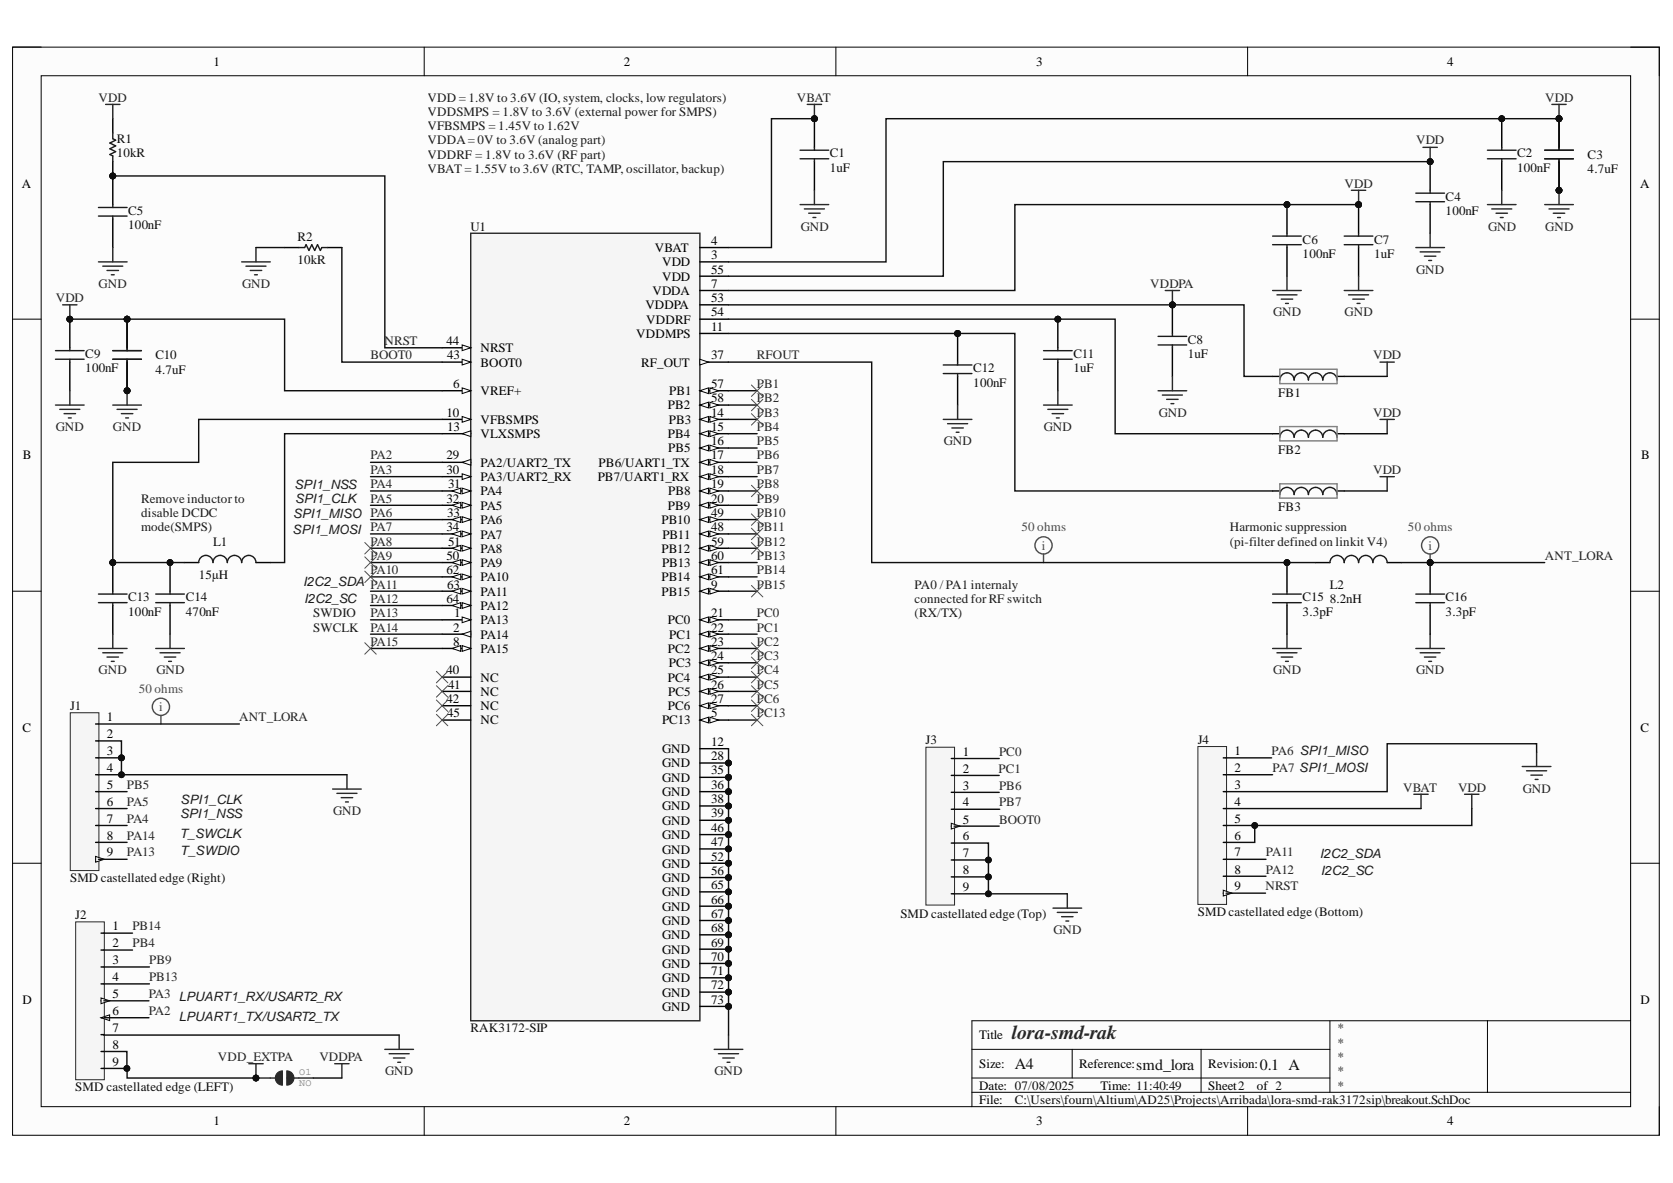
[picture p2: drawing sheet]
<svg xmlns="http://www.w3.org/2000/svg" width="297mm" height="210mm" viewBox="0 0 297 210" stroke-linecap="round" stroke-linejoin="round" font-family="sans-serif">
<defs><g id="words">
<text font-size="3.5" fill="#262626" x="179.7" y="184.4">lora-smd-rak</text>
<g font-size="2.8" fill="#0e0e0e">
<text x="180.2" y="189.7">A4</text>
<text x="201.7" y="189.9">smd_lora</text>
<text x="223.7" y="189.9">0.1 A</text>
</g>
<g font-size="2.3">
<text x="37.9" y="11.7">1</text>
<text x="110.8" y="11.7">2</text>
<text x="184" y="11.7">3</text>
<text x="256.9" y="11.7">4</text>
<text x="3.9" y="33.3">A</text>
<text x="291.2" y="33.3">A</text>
<text x="116.3" y="44.7">VBAT</text>
<text x="117.5" y="47.3">VDD</text>
<text x="126.3" y="43.5">4</text>
<text x="126.3" y="46">3</text>
<text x="115.9" y="52.3">VDDA</text>
<text x="117.5" y="49.8">VDD</text>
<text x="126.3" y="48.5">55</text>
<text x="126.3" y="51.1">7</text>
<text x="126.3" y="53.6">53</text>
<text x="113" y="60">VDDMPS</text>
<text x="114.6" y="54.9">VDDPA</text>
<text x="114.8" y="57.4">VDDRF</text>
<text x="126.3" y="56.2">54</text>
<text x="126.3" y="58.7">11</text>
<text x="79.3" y="61.2">44</text>
<text x="79.4" y="63.8">43</text>
<text x="85.3" y="62.5">NRST</text>
<text x="85.3" y="65">BOOT0</text>
<text x="113.8" y="65">RF_OUT</text>
<text x="126.3" y="63.8">37</text>
<text x="80.5" y="68.8">6</text>
<text x="85.3" y="70.1">VREF+</text>
<text x="118.8" y="70.1">PB1</text>
<text x="126.3" y="68.8">57</text>
<text x="126.3" y="71.4">58</text>
<text x="79.3" y="73.9">10</text>
<text x="79.4" y="76.4">13</text>
<text x="85.3" y="75.2">VFBSMPS</text>
<text x="85.3" y="77.7">VLXSMPS</text>
<text x="118.6" y="72.6">PB2</text>
<text x="118.6" y="77.7">PB4</text>
<text x="118.7" y="75.2">PB3</text>
<text x="126.3" y="73.9">14</text>
<text x="126.3" y="76.4">15</text>
<text x="4.1" y="81.5">B</text>
<text x="79.3" y="81.5">29</text>
<text x="85.3" y="82.8">PA2/UART2_TX</text>
<text x="106.3" y="82.8">PB6/UART1_TX</text>
<text x="118.6" y="80.3">PB5</text>
<text x="126.3" y="79">16</text>
<text x="126.3" y="81.5">17</text>
<text x="291.4" y="81.5">B</text>
<text x="79.3" y="84.1">30</text>
<text x="79.3" y="89.2">32</text>
<text x="79.5" y="86.6">31</text>
<text x="85.3" y="85.3">PA3/UART2_RX</text>
<text x="85.3" y="87.9">PA4</text>
<text x="106.1" y="85.3">PB7/UART1_RX</text>
<text x="118.6" y="87.9">PB8</text>
<text x="126.3" y="84.1">18</text>
<text x="126.3" y="86.6">19</text>
<text x="126.3" y="89.2">20</text>
<text x="79.3" y="94.3">34</text>
<text x="79.4" y="91.8">33</text>
<text x="85.3" y="90.5">PA5</text>
<text x="85.3" y="93">PA6</text>
<text x="85.3" y="95.6">PA7</text>
<text x="117.5" y="93">PB10</text>
<text x="117.6" y="95.6">PB11</text>
<text x="118.6" y="90.5">PB9</text>
<text x="126.3" y="91.8">49</text>
<text x="126.3" y="94.3">48</text>
<text x="79.3" y="99.4">50</text>
<text x="79.3" y="101.9">62</text>
<text x="79.5" y="96.8">51</text>
<text x="85.3" y="98.1">PA8</text>
<text x="85.3" y="100.6">PA9</text>
<text x="117.5" y="98.1">PB12</text>
<text x="117.5" y="100.6">PB13</text>
<text x="126.3" y="96.8">59</text>
<text x="126.3" y="99.4">60</text>
<text x="126.3" y="101.9">61</text>
<text x="79.3" y="107">64</text>
<text x="79.4" y="104.4">63</text>
<text x="85.3" y="103.2">PA10</text>
<text x="85.3" y="105.7">PA11</text>
<text x="117.5" y="103.2">PB14</text>
<text x="117.5" y="105.7">PB15</text>
<text x="126.3" y="104.4">9</text>
<text x="80.5" y="112.1">2</text>
<text x="80.6" y="109.5">1</text>
<text x="85.3" y="108.2">PA12</text>
<text x="85.3" y="110.8">PA13</text>
<text x="85.3" y="113.3">PA14</text>
<text x="118.6" y="110.8">PC0</text>
<text x="118.8" y="113.3">PC1</text>
<text x="126.3" y="109.5">21</text>
<text x="126.3" y="112.1">22</text>
<text x="79.3" y="119.7">40</text>
<text x="80.5" y="114.6">8</text>
<text x="85.3" y="115.9">PA15</text>
<text x="118.6" y="115.9">PC2</text>
<text x="118.7" y="118.4">PC3</text>
<text x="126.3" y="114.6">23</text>
<text x="126.3" y="117.1">24</text>
<text x="126.3" y="119.7">25</text>
<text x="79.3" y="124.7">42</text>
<text x="79.5" y="122.2">41</text>
<text x="85.3" y="120.9">NC</text>
<text x="85.3" y="123.5">NC</text>
<text x="118.6" y="120.9">PC4</text>
<text x="118.6" y="123.5">PC5</text>
<text x="126.3" y="122.2">26</text>
<text x="126.3" y="124.7">27</text>
<text x="4" y="129.8">C</text>
<text x="19" y="131">2</text>
<text x="19" y="127.9">1</text>
<text x="79.4" y="127.3">45</text>
<text x="85.3" y="126">NC</text>
<text x="85.3" y="128.5">NC</text>
<text x="117.5" y="128.5">PC13</text>
<text x="118.6" y="126">PC6</text>
<text x="126.3" y="127.3">5</text>
<text x="291.3" y="129.8">C</text>
<text x="19" y="134">3</text>
<text x="19" y="137">4</text>
<text x="117.5" y="133.6">GND</text>
<text x="117.5" y="136.2">GND</text>
<text x="126.3" y="132.3">12</text>
<text x="126.3" y="134.9">28</text>
<text x="126.3" y="137.4">35</text>
<text x="170.9" y="137.1">2</text>
<text x="170.9" y="134.1">1</text>
<text x="219.2" y="137">2</text>
<text x="219.2" y="134">1</text>
<text x="19" y="140">5</text>
<text x="19" y="143">6</text>
<text x="117.5" y="138.7">GND</text>
<text x="117.5" y="141.2">GND</text>
<text x="117.5" y="143.8">GND</text>
<text x="126.3" y="140">36</text>
<text x="126.3" y="142.5">38</text>
<text x="170.9" y="140.1">3</text>
<text x="170.9" y="143.1">4</text>
<text x="219.2" y="140">3</text>
<text x="219.2" y="143">4</text>
<text x="19" y="146">7</text>
<text x="19" y="149">8</text>
<text x="117.5" y="146.3">GND</text>
<text x="117.5" y="148.9">GND</text>
<text x="126.3" y="145">39</text>
<text x="126.3" y="147.6">46</text>
<text x="170.9" y="146.1">5</text>
<text x="170.9" y="149.1">6</text>
<text x="219.2" y="146">5</text>
<text x="219.2" y="149">6</text>
<text x="19" y="152">9</text>
<text x="117.5" y="151.5">GND</text>
<text x="117.5" y="154">GND</text>
<text x="126.3" y="150.2">47</text>
<text x="126.3" y="152.7">52</text>
<text x="126.3" y="155.3">56</text>
<text x="170.9" y="152.1">7</text>
<text x="170.9" y="155.1">8</text>
<text x="219.2" y="152">7</text>
<text x="219.2" y="155">8</text>
<text x="117.5" y="156.5">GND</text>
<text x="117.5" y="159.1">GND</text>
<text x="117.5" y="161.6">GND</text>
<text x="126.3" y="157.8">65</text>
<text x="126.3" y="160.3">66</text>
<text x="170.9" y="158.1">9</text>
<text x="219.2" y="158">9</text>
<text x="20" y="165.1">1</text>
<text x="117.5" y="164.1">GND</text>
<text x="117.5" y="166.7">GND</text>
<text x="126.3" y="162.9">67</text>
<text x="126.3" y="165.4">68</text>
<text x="126.3" y="167.9">69</text>
<text x="20" y="168.1">2</text>
<text x="20" y="171.1">3</text>
<text x="117.5" y="169.2">GND</text>
<text x="117.5" y="171.8">GND</text>
<text x="126.3" y="170.5">70</text>
<text x="126.3" y="173">71</text>
<text x="4" y="178.1">D</text>
<text x="20" y="174.1">4</text>
<text x="20" y="177.1">5</text>
<text x="117.5" y="174.3">GND</text>
<text x="117.5" y="176.8">GND</text>
<text x="117.5" y="179.4">GND</text>
<text x="126.3" y="175.6">72</text>
<text x="126.3" y="178.1">73</text>
<text x="291.3" y="178.1">D</text>
<text x="20" y="180.1">6</text>
<text x="20" y="183.1">7</text>
<text x="173.8" y="184.4">Title</text>
<text x="20" y="186.1">8</text>
<text x="20" y="189.1">9</text>
<text x="173.8" y="189.5">Size:</text>
<text x="191.6" y="189.5">Reference:</text>
<text x="214.5" y="189.5">Revision:</text>
<text x="173.8" y="193.3">Date: 07/08/2025</text>
<text x="173.8" y="195.9">File:</text>
<text x="195.4" y="193.3">Time: 11:40:49</text>
<text x="214.5" y="193.3">Sheet2</text>
<text x="223.2" y="193.3">of 2</text>
<text x="37.9" y="199.7">1</text>
<text x="110.8" y="199.7">2</text>
<text x="184" y="199.7">3</text>
<text x="256.9" y="199.7">4</text>
</g>
<g font-size="2.3" fill="#262626">
<text x="17.5" y="18">VDD</text>
<text x="141.5" y="18">VBAT</text>
<text x="274.4" y="18">VDD</text>
<text x="251.4" y="25.6">VDD</text>
<text x="238.7" y="33.3">VDD</text>
<text x="142.2" y="40.9">GND</text>
<text x="264.2" y="40.9">GND</text>
<text x="274.4" y="40.9">GND</text>
<text x="9.9" y="53.6">VDD</text>
<text x="17.5" y="51.1">GND</text>
<text x="43" y="51.1">GND</text>
<text x="204.2" y="51.1">VDDPA</text>
<text x="251.4" y="48.5">GND</text>
<text x="226" y="56.2">GND</text>
<text x="238.7" y="56.2">GND</text>
<text x="65.8" y="63.8">BOOT0</text>
<text x="68.3" y="61.2">NRST</text>
<text x="134.4" y="63.8">RFOUT</text>
<text x="243.8" y="63.8">VDD</text>
<text x="134.4" y="68.8">PB1</text>
<text x="134.4" y="71.4">PB2</text>
<text x="9.9" y="76.4">GND</text>
<text x="20.1" y="76.4">GND</text>
<text x="134.4" y="73.9">PB3</text>
<text x="134.4" y="76.4">PB4</text>
<text x="185.3" y="76.4">GND</text>
<text x="205.7" y="73.9">GND</text>
<text x="243.8" y="73.9">VDD</text>
<text x="65.8" y="81.5">PA2</text>
<text x="134.4" y="79">PB5</text>
<text x="134.4" y="81.5">PB6</text>
<text x="167.6" y="79">GND</text>
<text x="65.8" y="84.1">PA3</text>
<text x="65.8" y="86.6">PA4</text>
<text x="65.8" y="89.2">PA5</text>
<text x="134.4" y="84.1">PB7</text>
<text x="134.4" y="86.6">PB8</text>
<text x="134.4" y="89.2">PB9</text>
<text x="243.8" y="84.1">VDD</text>
<text x="134.4" y="91.8">PB10</text>
<text x="134.4" y="94.3">PB11</text>
<text x="65.8" y="96.8">PA8</text>
<text x="65.8" y="99.4">PA9</text>
<text x="65.8" y="101.9">PA10</text>
<text x="134.4" y="96.8">PB12</text>
<text x="134.4" y="99.4">PB13</text>
<text x="134.4" y="101.9">PB14</text>
<text x="274.3" y="99.4">ANT_LORA</text>
<text x="65.8" y="107">PA12</text>
<text x="134.4" y="104.4">PB15</text>
<text x="65.8" y="109.5">PA13</text>
<text x="65.8" y="112.1">PA14</text>
<text x="134.4" y="109.5">PC0</text>
<text x="134.4" y="112.1">PC1</text>
<text x="17.5" y="119.7">GND</text>
<text x="27.8" y="119.7">GND</text>
<text x="65.8" y="114.6">PA15</text>
<text x="134.4" y="114.6">PC2</text>
<text x="134.4" y="117.1">PC3</text>
<text x="134.4" y="119.7">PC4</text>
<text x="226" y="119.7">GND</text>
<text x="251.4" y="119.7">GND</text>
<text x="134.4" y="122.2">PC5</text>
<text x="134.4" y="124.7">PC6</text>
<text x="42.5" y="127.9">ANT_LORA</text>
<text x="134.4" y="127.3">PC13</text>
<text x="177.3" y="137.1">PC1</text>
<text x="177.4" y="134.1">PC0</text>
<text x="225.8" y="134">PA6 SPI1_MISO</text>
<text x="226" y="137">PA7 SPI1_MOSI</text>
<text x="22.5" y="140">PB5</text>
<text x="22.5" y="143">PA5</text>
<text x="177.4" y="143.1">PB7</text>
<text x="177.4" y="140.1">PB6</text>
<text x="249.1" y="140.5">VBAT</text>
<text x="258.9" y="140.5">VDD</text>
<text x="270.4" y="140.6">GND</text>
<text x="22.5" y="149">PA14</text>
<text x="22.5" y="146">PA4</text>
<text x="59.2" y="144.6">GND</text>
<text x="177.4" y="146.1">BOOT0</text>
<text x="22.5" y="152">PA13</text>
<text x="224.8" y="152">PA11</text>
<text x="224.8" y="155">PA12</text>
<text x="224.7" y="158">NRST</text>
<text x="23.5" y="165.1">PB14</text>
<text x="187" y="165.7">GND</text>
<text x="23.5" y="168.1">PB4</text>
<text x="26.5" y="171.1">PB9</text>
<text x="26.4" y="177.1">PA3</text>
<text x="26.5" y="174.1">PB13</text>
<text x="26.4" y="180.1">PA2</text>
<text x="38.7" y="188.2">VDD_EXTPA</text>
<text x="56.7" y="188.2">VDDPA</text>
<text x="68.4" y="190.8">GND</text>
<text x="126.9" y="190.8">GND</text>
</g>
<g font-size="2.3" fill="#1c1c1c">
<text x="75.9" y="18">VDD = 1.8V to 3.6V (IO, system, clocks, low regulators)</text>
<text x="75.9" y="20.6">VDDSMPS = 1.8V to 3.6V (external power for SMPS)</text>
<text x="75.9" y="23.1">VFBSMPS = 1.45V to 1.62V</text>
<text x="75.9" y="25.6">VDDA= 0V to 3.6V (analog part)</text>
<text x="75.9" y="28.2">VDDRF = 1.8V to 3.6V (RF part)</text>
<text x="75.9" y="30.8">VBAT = 1.55V to 3.6V (RTC, TAMP, oscillator, backup)</text>
<text x="25" y="89.2">Remove inductor to</text>
<text x="52.3" y="86.7">SPI1_NSS</text>
<text x="52.4" y="89.2">SPI1_CLK</text>
<text x="25" y="91.8">disable DCDC</text>
<text x="25" y="94.3">mode(SMPS)</text>
<text x="52" y="94.8">SPI1_MOSI PA7</text>
<text x="52" y="91.8">SPI1_MISO PA6</text>
<text x="218.3" y="94.3">Harmonic suppression</text>
<text x="218.3" y="96.8">(pi-filter defined on linkit V4)</text>
<text x="53.8" y="103.9">I2C2_SDA PA11</text>
<text x="54" y="107">I2C2_SC</text>
<text x="162.4" y="104.4">PA0 / PA1 internaly</text>
<text x="162.4" y="107">connected for RF switch</text>
<text x="55.6" y="112.1">SWCLK</text>
<text x="55.6" y="109.5">SWDIO</text>
<text x="162.4" y="109.5">(RX/TX)</text>
<text x="32.1" y="142.6">SPI1_CLK</text>
<text x="31.9" y="148.7">T_SWCLK</text>
<text x="32" y="145.1">SPI1_NSS</text>
<text x="32" y="151.7">T_SWDIO</text>
<text x="234.3" y="152.2">I2C2_SDA</text>
<text x="234.5" y="155.3">I2C2_SC</text>
<text x="31.7" y="177.7">LPUART1_RX/USART2_RX</text>
<text x="31.7" y="181.1">LPUART1_TX/USART2_TX</text>
</g>
<g font-size="2.3" fill="#0e0e0e">
<text x="20.7" y="27.9">10kR</text>
<text x="20.7" y="25.4">R1</text>
<text x="147.3" y="27.9">C1</text>
<text x="269.4" y="27.9">C2</text>
<text x="281.9" y="28.2">C3</text>
<text x="147.3" y="30.5">1uF</text>
<text x="256.7" y="35.6">C4</text>
<text x="269.4" y="30.5">100nF</text>
<text x="281.9" y="30.8">4.7uF</text>
<text x="22.8" y="40.7">100nF</text>
<text x="22.8" y="38.1">C5</text>
<text x="83.5" y="40.9">U1</text>
<text x="256.7" y="38.1">100nF</text>
<text x="52.8" y="46.8">10kR</text>
<text x="52.8" y="42.7">R2</text>
<text x="231.3" y="45.8">100nF</text>
<text x="231.3" y="43.2">C6</text>
<text x="244" y="45.8">1uF</text>
<text x="244" y="43.2">C7</text>
<text x="15.1" y="63.5">C9</text>
<text x="27.6" y="63.8">C10</text>
<text x="190.6" y="63.5">C11</text>
<text x="210.9" y="63.5">1uF</text>
<text x="210.9" y="61">C8</text>
<text x="15.1" y="66">100nF</text>
<text x="27.6" y="66.3">4.7uF</text>
<text x="172.8" y="68.6">100nF</text>
<text x="172.8" y="66">C12</text>
<text x="190.6" y="66">1uF</text>
<text x="227" y="70.4">FB1</text>
<text x="227" y="80.5">FB2</text>
<text x="227" y="90.7">FB3</text>
<text x="37.8" y="96.8">L1</text>
<text x="22.8" y="106.7">C13</text>
<text x="33" y="106.7">C14</text>
<text x="35.3" y="102.7">15µH</text>
<text x="231.3" y="106.7">C15</text>
<text x="236.1" y="107">8.2nH</text>
<text x="236.1" y="104.4">L2</text>
<text x="256.7" y="106.7">C16</text>
<text x="22.8" y="109.3">100nF</text>
<text x="33" y="109.3">470nF</text>
<text x="231.3" y="109.3">3.3pF</text>
<text x="256.7" y="109.3">3.3pF</text>
<text x="12.4" y="126">J1</text>
<text x="164.3" y="132.1">J3</text>
<text x="212.7" y="132">J4</text>
<text x="12.4" y="156.5">SMD castellated edge (Right)</text>
<text x="13.4" y="163.1">J2</text>
<text x="159.9" y="162.9">SMD castellated edge (Top)</text>
<text x="212.7" y="162.5">SMD castellated edge (Bottom)</text>
<text x="83.5" y="183.2">RAK3172-SIP</text>
<text x="237.4" y="183.2">*</text>
<text x="237.4" y="185.7">*</text>
<text x="237.4" y="188.2">*</text>
<text x="237.4" y="190.8">*</text>
<text x="13.4" y="193.7">SMD castellated edge (LEFT)</text>
<text x="180.2" y="195.9">C:\Users\fourn\Altium\AD25\Projects\Arribada\lora-smd-rak3172sip\breakout.SchDoc</text>
<text x="237.4" y="193.3">*</text>
</g>
<g font-size="2.3" fill="#4c4c4c">
<text x="181.4" y="94.3">50 ohms</text>
<text x="250" y="94.3">50 ohms</text>
<text x="185" y="97.6">i</text>
<text x="253.6" y="97.6">i</text>
<text x="24.6" y="122.9">50 ohms</text>
<text x="28.3" y="126.2">i</text>
</g>
<g font-size="1.8" fill="#808080">
<text x="53.1" y="190.8">O1</text>
<text x="53.1" y="192.7">NO</text>
</g>
</g></defs>
<path d="M2.2 8.4h292.4v193h-292.4z" fill-rule="evenodd" fill="#fcfcfc"/>
<path d="M2.2 8.4h292.4v193h-292.4z" fill="none" stroke="#000" stroke-width=".18"/>
<path d="M7.3 13.4h282.2v183h-282.2z" fill-rule="evenodd" fill="#fcfcfc"/>
<g fill="none" stroke="#000" stroke-width=".18">
<path d="M2.2 8.4h5.1M7.3 13.4h282.2v183h-282.2zM75.3 8.4v5M148.4 8.4v5M221.5 8.4v5M289.5 8.4h5.1v5M2.2 56.6h5.1M289.5 56.6h5.1M2.2 104.9h5.1M289.5 104.9h5.1M2.2 153.2h5.1M289.5 153.2h5.1"/>
<path d="M75.3 196.4v5M148.4 196.4v5M172.6 186.2h63.5M172.6 193.8h116.9M172.6 191.3h63.5M190.4 186.2v5.1M213.2 186.2v7.6M221.5 196.4v5M236.1 181.1v12.7M264.1 181.1v12.7M289.5 181.1h-116.9v15.3M294.6 196.4v5"/>
</g>
<circle cx="129.3" cy="135.4" r=".51" fill="#0e0e0e"/>
<circle cx="129.3" cy="135.4" r=".51" fill="none" stroke="#0e0e0e" stroke-width=".18"/>
<circle cx="129.3" cy="137.9" r=".51" fill="#0e0e0e"/>
<circle cx="129.3" cy="137.9" r=".51" fill="none" stroke="#0e0e0e" stroke-width=".18"/>
<circle cx="129.3" cy="140.5" r=".51" fill="#0e0e0e"/>
<circle cx="129.3" cy="140.5" r=".51" fill="none" stroke="#0e0e0e" stroke-width=".18"/>
<circle cx="129.3" cy="143" r=".51" fill="#0e0e0e"/>
<circle cx="129.3" cy="143" r=".51" fill="none" stroke="#0e0e0e" stroke-width=".18"/>
<circle cx="129.3" cy="145.5" r=".51" fill="#0e0e0e"/>
<circle cx="129.3" cy="145.5" r=".51" fill="none" stroke="#0e0e0e" stroke-width=".18"/>
<circle cx="129.3" cy="148.1" r=".51" fill="#0e0e0e"/>
<circle cx="129.3" cy="148.1" r=".51" fill="none" stroke="#0e0e0e" stroke-width=".18"/>
<circle cx="129.3" cy="150.6" r=".51" fill="#0e0e0e"/>
<circle cx="129.3" cy="150.6" r=".51" fill="none" stroke="#0e0e0e" stroke-width=".18"/>
<circle cx="129.3" cy="153.2" r=".51" fill="#0e0e0e"/>
<circle cx="129.3" cy="153.2" r=".51" fill="none" stroke="#0e0e0e" stroke-width=".18"/>
<circle cx="129.3" cy="155.7" r=".51" fill="#0e0e0e"/>
<circle cx="129.3" cy="155.7" r=".51" fill="none" stroke="#0e0e0e" stroke-width=".18"/>
<circle cx="129.3" cy="158.2" r=".51" fill="#0e0e0e"/>
<circle cx="129.3" cy="158.2" r=".51" fill="none" stroke="#0e0e0e" stroke-width=".18"/>
<circle cx="129.3" cy="160.8" r=".51" fill="#0e0e0e"/>
<circle cx="129.3" cy="160.8" r=".51" fill="none" stroke="#0e0e0e" stroke-width=".18"/>
<circle cx="129.3" cy="163.3" r=".51" fill="#0e0e0e"/>
<circle cx="129.3" cy="163.3" r=".51" fill="none" stroke="#0e0e0e" stroke-width=".18"/>
<circle cx="129.3" cy="165.9" r=".51" fill="#0e0e0e"/>
<circle cx="129.3" cy="165.9" r=".51" fill="none" stroke="#0e0e0e" stroke-width=".18"/>
<circle cx="129.3" cy="168.4" r=".51" fill="#0e0e0e"/>
<circle cx="129.3" cy="168.4" r=".51" fill="none" stroke="#0e0e0e" stroke-width=".18"/>
<circle cx="129.3" cy="170.9" r=".51" fill="#0e0e0e"/>
<circle cx="129.3" cy="170.9" r=".51" fill="none" stroke="#0e0e0e" stroke-width=".18"/>
<circle cx="129.3" cy="173.5" r=".51" fill="#0e0e0e"/>
<circle cx="129.3" cy="173.5" r=".51" fill="none" stroke="#0e0e0e" stroke-width=".18"/>
<circle cx="129.3" cy="176" r=".51" fill="#0e0e0e"/>
<circle cx="129.3" cy="176" r=".51" fill="none" stroke="#0e0e0e" stroke-width=".18"/>
<circle cx="129.3" cy="178.6" r=".51" fill="#0e0e0e"/>
<circle cx="129.3" cy="178.6" r=".51" fill="none" stroke="#0e0e0e" stroke-width=".18"/>
<path d="M83.6 41.4h40.7v139.7h-40.7z" fill-rule="evenodd" fill="#f5f5f5"/>
<path d="M83.6 41.4h40.7v139.7h-40.7z" fill="none" stroke="#262626" stroke-width=".25"/>
<path d="M78.5 61.7h5.1" fill="none" stroke="#000" stroke-width=".25"/>
<path d="M82.1 61.2l1.5 .5-1.5 .5z" fill="#fbfbfb"/>
<path d="M82.1 61.2l1.5 .5-1.5 .5z" fill="none" stroke="#000" stroke-width=".18"/>
<path d="M78.5 64.3h5.1" fill="none" stroke="#000" stroke-width=".25"/>
<path d="M82.1 63.7l1.5 .6-1.5 .5z" fill="#fbfbfb"/>
<path d="M82.1 63.7l1.5 .6-1.5 .5z" fill="none" stroke="#000" stroke-width=".18"/>
<path d="M78.5 69.3h5.1" fill="none" stroke="#000" stroke-width=".25"/>
<path d="M82.1 68.8l1.5 .5-1.5 .5z" fill="#fbfbfb"/>
<path d="M82.1 68.8l1.5 .5-1.5 .5z" fill="none" stroke="#000" stroke-width=".18"/>
<path d="M78.5 74.4h5.1" fill="none" stroke="#000" stroke-width=".25"/>
<path d="M82.1 73.9l1.5 .5-1.5 .5z" fill="#fbfbfb"/>
<path d="M82.1 73.9l1.5 .5-1.5 .5z" fill="none" stroke="#000" stroke-width=".18"/>
<path d="M78.5 77h5.1" fill="none" stroke="#000" stroke-width=".25"/>
<path d="M82.1 77l1.5-.6v1.1z" fill="#fbfbfb"/>
<path d="M82.1 77l1.5-.6v1.1z" fill="none" stroke="#000" stroke-width=".18"/>
<path d="M78.5 82h5.1" fill="none" stroke="#000" stroke-width=".25"/>
<path d="M82.1 82l1.5-.5v1z" fill="#fbfbfb"/>
<path d="M82.1 82l1.5-.5v1z" fill="none" stroke="#000" stroke-width=".18"/>
<path d="M78.5 84.6h5.1" fill="none" stroke="#000" stroke-width=".25"/>
<path d="M82.1 84.1l1.5 .5-1.5 .5z" fill="#fbfbfb"/>
<path d="M82.1 84.1l1.5 .5-1.5 .5z" fill="none" stroke="#000" stroke-width=".18"/>
<path d="M78.5 87.1h5.1" fill="none" stroke="#000" stroke-width=".25"/>
<path d="M82.1 86.6l1.5 .5-1.5 .5z" fill="#fbfbfb"/>
<path d="M82.1 86.6l1.5 .5-1.5 .5z" fill="none" stroke="#000" stroke-width=".18"/>
<path d="M80.3 87.1l1.5-.5v1z" fill="#fbfbfb"/>
<path d="M80.3 87.1l1.5-.5v1z" fill="none" stroke="#000" stroke-width=".18"/>
<path d="M78.5 89.7h5.1" fill="none" stroke="#000" stroke-width=".25"/>
<path d="M82.1 89.1l1.5 .6-1.5 .5z" fill="#fbfbfb"/>
<path d="M82.1 89.1l1.5 .6-1.5 .5z" fill="none" stroke="#000" stroke-width=".18"/>
<path d="M80.3 89.7l1.5-.6v1.1z" fill="#fbfbfb"/>
<path d="M80.3 89.7l1.5-.6v1.1z" fill="none" stroke="#000" stroke-width=".18"/>
<path d="M78.5 92.2h5.1" fill="none" stroke="#000" stroke-width=".25"/>
<path d="M82.1 91.7l1.5 .5-1.5 .5z" fill="#fbfbfb"/>
<path d="M82.1 91.7l1.5 .5-1.5 .5z" fill="none" stroke="#000" stroke-width=".18"/>
<path d="M80.3 92.2l1.5-.5v1z" fill="#fbfbfb"/>
<path d="M80.3 92.2l1.5-.5v1z" fill="none" stroke="#000" stroke-width=".18"/>
<path d="M78.5 94.7h5.1" fill="none" stroke="#000" stroke-width=".25"/>
<path d="M82.1 94.2l1.5 .5-1.5 .5z" fill="#fbfbfb"/>
<path d="M82.1 94.2l1.5 .5-1.5 .5z" fill="none" stroke="#000" stroke-width=".18"/>
<path d="M80.3 94.7l1.5-.5v1z" fill="#fbfbfb"/>
<path d="M80.3 94.7l1.5-.5v1z" fill="none" stroke="#000" stroke-width=".18"/>
<path d="M78.5 97.3h5.1" fill="none" stroke="#000" stroke-width=".25"/>
<path d="M82.1 96.8l1.5 .5-1.5 .5z" fill="#fbfbfb"/>
<path d="M82.1 96.8l1.5 .5-1.5 .5z" fill="none" stroke="#000" stroke-width=".18"/>
<path d="M80.3 97.3l1.5-.5v1z" fill="#fbfbfb"/>
<path d="M80.3 97.3l1.5-.5v1z" fill="none" stroke="#000" stroke-width=".18"/>
<path d="M78.5 99.8h5.1" fill="none" stroke="#000" stroke-width=".25"/>
<path d="M82.1 99.3l1.5 .5-1.5 .5z" fill="#fbfbfb"/>
<path d="M82.1 99.3l1.5 .5-1.5 .5z" fill="none" stroke="#000" stroke-width=".18"/>
<path d="M80.3 99.8l1.5-.5v1z" fill="#fbfbfb"/>
<path d="M80.3 99.8l1.5-.5v1z" fill="none" stroke="#000" stroke-width=".18"/>
<path d="M78.5 102.4h5.1" fill="none" stroke="#000" stroke-width=".25"/>
<path d="M82.1 101.8l1.5 .6-1.5 .5z" fill="#fbfbfb"/>
<path d="M82.1 101.8l1.5 .6-1.5 .5z" fill="none" stroke="#000" stroke-width=".18"/>
<path d="M80.3 102.4l1.5-.6v1.1z" fill="#fbfbfb"/>
<path d="M80.3 102.4l1.5-.6v1.1z" fill="none" stroke="#000" stroke-width=".18"/>
<path d="M78.5 104.9h5.1" fill="none" stroke="#000" stroke-width=".25"/>
<path d="M82.1 104.4l1.5 .5-1.5 .5z" fill="#fbfbfb"/>
<path d="M82.1 104.4l1.5 .5-1.5 .5z" fill="none" stroke="#000" stroke-width=".18"/>
<path d="M80.3 104.9l1.5-.5v1z" fill="#fbfbfb"/>
<path d="M80.3 104.9l1.5-.5v1z" fill="none" stroke="#000" stroke-width=".18"/>
<path d="M78.5 107.4h5.1" fill="none" stroke="#000" stroke-width=".25"/>
<path d="M82.1 106.9l1.5 .5-1.5 .5z" fill="#fbfbfb"/>
<path d="M82.1 106.9l1.5 .5-1.5 .5z" fill="none" stroke="#000" stroke-width=".18"/>
<path d="M80.3 107.4l1.5-.5v1z" fill="#fbfbfb"/>
<path d="M80.3 107.4l1.5-.5v1z" fill="none" stroke="#000" stroke-width=".18"/>
<path d="M78.5 110h5.1" fill="none" stroke="#000" stroke-width=".25"/>
<path d="M82.1 109.5l1.5 .5-1.5 .5z" fill="#fbfbfb"/>
<path d="M82.1 109.5l1.5 .5-1.5 .5z" fill="none" stroke="#000" stroke-width=".18"/>
<path d="M78.5 112.5h5.1" fill="none" stroke="#000" stroke-width=".25"/>
<path d="M82.1 112.5l1.5-.5v1z" fill="#fbfbfb"/>
<path d="M82.1 112.5l1.5-.5v1z" fill="none" stroke="#000" stroke-width=".18"/>
<path d="M78.5 115.1h5.1" fill="none" stroke="#000" stroke-width=".25"/>
<path d="M82.1 114.5l1.5 .6-1.5 .5z" fill="#fbfbfb"/>
<path d="M82.1 114.5l1.5 .6-1.5 .5z" fill="none" stroke="#000" stroke-width=".18"/>
<path d="M80.3 115.1l1.5-.6v1.1z" fill="#fbfbfb"/>
<path d="M80.3 115.1l1.5-.6v1.1z" fill="none" stroke="#000" stroke-width=".18"/>
<path d="M124.3 43.9h5M124.3 46.5h5M124.3 49h5M124.3 51.5h5M124.3 54.1h5M124.3 56.6h5M124.3 59.2h5M124.3 64.3h5M78.5 120.1h5.1M78.5 122.7h5.1M78.5 125.2h5.1M78.5 127.8h5.1" fill="none" stroke="#000" stroke-width=".25"/>
<path d="M124.3 63.7l1.5 .6-1.5 .5z" fill="#fbfbfb"/>
<path d="M124.3 63.7l1.5 .6-1.5 .5z" fill="none" stroke="#000" stroke-width=".18"/>
<path d="M124.3 69.3h5" fill="none" stroke="#000" stroke-width=".25"/>
<path d="M124.3 69.3l1.5-.5v1z" fill="#fbfbfb"/>
<path d="M124.3 69.3l1.5-.5v1z" fill="none" stroke="#000" stroke-width=".18"/>
<path d="M126 68.8l1.6 .5-1.6 .5z" fill="#fbfbfb"/>
<path d="M126 68.8l1.6 .5-1.6 .5z" fill="none" stroke="#000" stroke-width=".18"/>
<path d="M124.3 71.9h5" fill="none" stroke="#000" stroke-width=".25"/>
<path d="M124.3 71.9l1.5-.5v1z" fill="#fbfbfb"/>
<path d="M124.3 71.9l1.5-.5v1z" fill="none" stroke="#000" stroke-width=".18"/>
<path d="M126 71.4l1.6 .5-1.6 .5z" fill="#fbfbfb"/>
<path d="M126 71.4l1.6 .5-1.6 .5z" fill="none" stroke="#000" stroke-width=".18"/>
<path d="M124.3 74.4h5" fill="none" stroke="#000" stroke-width=".25"/>
<path d="M124.3 74.4l1.5-.5v1z" fill="#fbfbfb"/>
<path d="M124.3 74.4l1.5-.5v1z" fill="none" stroke="#000" stroke-width=".18"/>
<path d="M126 73.9l1.6 .5-1.6 .5z" fill="#fbfbfb"/>
<path d="M126 73.9l1.6 .5-1.6 .5z" fill="none" stroke="#000" stroke-width=".18"/>
<path d="M124.3 77h5" fill="none" stroke="#000" stroke-width=".25"/>
<path d="M124.3 77l1.5-.6v1.1z" fill="#fbfbfb"/>
<path d="M124.3 77l1.5-.6v1.1z" fill="none" stroke="#000" stroke-width=".18"/>
<path d="M126 76.4l1.6 .6-1.6 .5z" fill="#fbfbfb"/>
<path d="M126 76.4l1.6 .6-1.6 .5z" fill="none" stroke="#000" stroke-width=".18"/>
<path d="M124.3 79.5h5" fill="none" stroke="#000" stroke-width=".25"/>
<path d="M124.3 79.5l1.5-.5v1z" fill="#fbfbfb"/>
<path d="M124.3 79.5l1.5-.5v1z" fill="none" stroke="#000" stroke-width=".18"/>
<path d="M126 79l1.6 .5-1.6 .5z" fill="#fbfbfb"/>
<path d="M126 79l1.6 .5-1.6 .5z" fill="none" stroke="#000" stroke-width=".18"/>
<path d="M124.3 82h5" fill="none" stroke="#000" stroke-width=".25"/>
<path d="M124.3 82l1.5-.5v1z" fill="#fbfbfb"/>
<path d="M124.3 82l1.5-.5v1z" fill="none" stroke="#000" stroke-width=".18"/>
<path d="M126 81.5l1.6 .5-1.6 .5z" fill="#fbfbfb"/>
<path d="M126 81.5l1.6 .5-1.6 .5z" fill="none" stroke="#000" stroke-width=".18"/>
<path d="M124.3 84.6h5" fill="none" stroke="#000" stroke-width=".25"/>
<path d="M124.3 84.6l1.5-.5v1z" fill="#fbfbfb"/>
<path d="M124.3 84.6l1.5-.5v1z" fill="none" stroke="#000" stroke-width=".18"/>
<path d="M126 84.1l1.6 .5-1.6 .5z" fill="#fbfbfb"/>
<path d="M126 84.1l1.6 .5-1.6 .5z" fill="none" stroke="#000" stroke-width=".18"/>
<path d="M124.3 87.1h5" fill="none" stroke="#000" stroke-width=".25"/>
<path d="M124.3 87.1l1.5-.5v1z" fill="#fbfbfb"/>
<path d="M124.3 87.1l1.5-.5v1z" fill="none" stroke="#000" stroke-width=".18"/>
<path d="M126 86.6l1.6 .5-1.6 .5z" fill="#fbfbfb"/>
<path d="M126 86.6l1.6 .5-1.6 .5z" fill="none" stroke="#000" stroke-width=".18"/>
<path d="M124.3 89.7h5" fill="none" stroke="#000" stroke-width=".25"/>
<path d="M124.3 89.7l1.5-.6v1.1z" fill="#fbfbfb"/>
<path d="M124.3 89.7l1.5-.6v1.1z" fill="none" stroke="#000" stroke-width=".18"/>
<path d="M126 89.1l1.6 .6-1.6 .5z" fill="#fbfbfb"/>
<path d="M126 89.1l1.6 .6-1.6 .5z" fill="none" stroke="#000" stroke-width=".18"/>
<path d="M124.3 92.2h5" fill="none" stroke="#000" stroke-width=".25"/>
<path d="M124.3 92.2l1.5-.5v1z" fill="#fbfbfb"/>
<path d="M124.3 92.2l1.5-.5v1z" fill="none" stroke="#000" stroke-width=".18"/>
<path d="M126 91.7l1.6 .5-1.6 .5z" fill="#fbfbfb"/>
<path d="M126 91.7l1.6 .5-1.6 .5z" fill="none" stroke="#000" stroke-width=".18"/>
<path d="M124.3 94.7h5" fill="none" stroke="#000" stroke-width=".25"/>
<path d="M124.3 94.7l1.5-.5v1z" fill="#fbfbfb"/>
<path d="M124.3 94.7l1.5-.5v1z" fill="none" stroke="#000" stroke-width=".18"/>
<path d="M126 94.2l1.6 .5-1.6 .5z" fill="#fbfbfb"/>
<path d="M126 94.2l1.6 .5-1.6 .5z" fill="none" stroke="#000" stroke-width=".18"/>
<path d="M124.3 97.3h5" fill="none" stroke="#000" stroke-width=".25"/>
<path d="M124.3 97.3l1.5-.5v1z" fill="#fbfbfb"/>
<path d="M124.3 97.3l1.5-.5v1z" fill="none" stroke="#000" stroke-width=".18"/>
<path d="M126 96.8l1.6 .5-1.6 .5z" fill="#fbfbfb"/>
<path d="M126 96.8l1.6 .5-1.6 .5z" fill="none" stroke="#000" stroke-width=".18"/>
<path d="M124.3 99.8h5" fill="none" stroke="#000" stroke-width=".25"/>
<path d="M124.3 99.8l1.5-.5v1z" fill="#fbfbfb"/>
<path d="M124.3 99.8l1.5-.5v1z" fill="none" stroke="#000" stroke-width=".18"/>
<path d="M126 99.3l1.6 .5-1.6 .5z" fill="#fbfbfb"/>
<path d="M126 99.3l1.6 .5-1.6 .5z" fill="none" stroke="#000" stroke-width=".18"/>
<path d="M124.3 102.4h5" fill="none" stroke="#000" stroke-width=".25"/>
<path d="M124.3 102.4l1.5-.6v1.1z" fill="#fbfbfb"/>
<path d="M124.3 102.4l1.5-.6v1.1z" fill="none" stroke="#000" stroke-width=".18"/>
<path d="M126 101.8l1.6 .6-1.6 .5z" fill="#fbfbfb"/>
<path d="M126 101.8l1.6 .6-1.6 .5z" fill="none" stroke="#000" stroke-width=".18"/>
<path d="M124.3 104.9h5" fill="none" stroke="#000" stroke-width=".25"/>
<path d="M124.3 104.9l1.5-.5v1z" fill="#fbfbfb"/>
<path d="M124.3 104.9l1.5-.5v1z" fill="none" stroke="#000" stroke-width=".18"/>
<path d="M126 104.4l1.6 .5-1.6 .5z" fill="#fbfbfb"/>
<path d="M126 104.4l1.6 .5-1.6 .5z" fill="none" stroke="#000" stroke-width=".18"/>
<path d="M124.3 110h5" fill="none" stroke="#000" stroke-width=".25"/>
<path d="M124.3 110l1.5-.5v1z" fill="#fbfbfb"/>
<path d="M124.3 110l1.5-.5v1z" fill="none" stroke="#000" stroke-width=".18"/>
<path d="M126 109.5l1.6 .5-1.6 .5z" fill="#fbfbfb"/>
<path d="M126 109.5l1.6 .5-1.6 .5z" fill="none" stroke="#000" stroke-width=".18"/>
<path d="M124.3 112.5h5" fill="none" stroke="#000" stroke-width=".25"/>
<path d="M124.3 112.5l1.5-.5v1z" fill="#fbfbfb"/>
<path d="M124.3 112.5l1.5-.5v1z" fill="none" stroke="#000" stroke-width=".18"/>
<path d="M126 112l1.6 .5-1.6 .5z" fill="#fbfbfb"/>
<path d="M126 112l1.6 .5-1.6 .5z" fill="none" stroke="#000" stroke-width=".18"/>
<path d="M124.3 115.1h5" fill="none" stroke="#000" stroke-width=".25"/>
<path d="M124.3 115.1l1.5-.6v1.1z" fill="#fbfbfb"/>
<path d="M124.3 115.1l1.5-.6v1.1z" fill="none" stroke="#000" stroke-width=".18"/>
<path d="M126 114.5l1.6 .6-1.6 .5z" fill="#fbfbfb"/>
<path d="M126 114.5l1.6 .6-1.6 .5z" fill="none" stroke="#000" stroke-width=".18"/>
<path d="M124.3 117.6h5" fill="none" stroke="#000" stroke-width=".25"/>
<path d="M124.3 117.6l1.5-.5v1z" fill="#fbfbfb"/>
<path d="M124.3 117.6l1.5-.5v1z" fill="none" stroke="#000" stroke-width=".18"/>
<path d="M126 117.1l1.6 .5-1.6 .5z" fill="#fbfbfb"/>
<path d="M126 117.1l1.6 .5-1.6 .5z" fill="none" stroke="#000" stroke-width=".18"/>
<path d="M124.3 120.1h5" fill="none" stroke="#000" stroke-width=".25"/>
<path d="M124.3 120.1l1.5-.5v1z" fill="#fbfbfb"/>
<path d="M124.3 120.1l1.5-.5v1z" fill="none" stroke="#000" stroke-width=".18"/>
<path d="M126 119.6l1.6 .5-1.6 .5z" fill="#fbfbfb"/>
<path d="M126 119.6l1.6 .5-1.6 .5z" fill="none" stroke="#000" stroke-width=".18"/>
<path d="M124.3 122.7h5" fill="none" stroke="#000" stroke-width=".25"/>
<path d="M124.3 122.7l1.5-.5v1z" fill="#fbfbfb"/>
<path d="M124.3 122.7l1.5-.5v1z" fill="none" stroke="#000" stroke-width=".18"/>
<path d="M126 122.2l1.6 .5-1.6 .5z" fill="#fbfbfb"/>
<path d="M126 122.2l1.6 .5-1.6 .5z" fill="none" stroke="#000" stroke-width=".18"/>
<path d="M124.3 125.2h5" fill="none" stroke="#000" stroke-width=".25"/>
<path d="M124.3 125.2l1.5-.5v1z" fill="#fbfbfb"/>
<path d="M124.3 125.2l1.5-.5v1z" fill="none" stroke="#000" stroke-width=".18"/>
<path d="M126 124.7l1.6 .5-1.6 .5z" fill="#fbfbfb"/>
<path d="M126 124.7l1.6 .5-1.6 .5z" fill="none" stroke="#000" stroke-width=".18"/>
<path d="M124.3 127.8h5" fill="none" stroke="#000" stroke-width=".25"/>
<path d="M124.3 127.8l1.5-.5v1z" fill="#fbfbfb"/>
<path d="M124.3 127.8l1.5-.5v1z" fill="none" stroke="#000" stroke-width=".18"/>
<path d="M126 127.3l1.6 .5-1.6 .5z" fill="#fbfbfb"/>
<path d="M126 127.3l1.6 .5-1.6 .5z" fill="none" stroke="#000" stroke-width=".18"/>
<path d="M124.3 132.8h5M124.3 135.4h5" fill="none" stroke="#000" stroke-width=".25"/>
<circle cx="129.3" cy="135.4" r=".51" fill="#0e0e0e"/>
<circle cx="129.3" cy="135.4" r=".51" fill="none" stroke="#0e0e0e" stroke-width=".18"/>
<path d="M124.3 137.9h5" fill="none" stroke="#000" stroke-width=".25"/>
<circle cx="129.3" cy="137.9" r=".51" fill="#0e0e0e"/>
<circle cx="129.3" cy="137.9" r=".51" fill="none" stroke="#0e0e0e" stroke-width=".18"/>
<path d="M124.3 140.5h5" fill="none" stroke="#000" stroke-width=".25"/>
<circle cx="129.3" cy="140.5" r=".51" fill="#0e0e0e"/>
<circle cx="129.3" cy="140.5" r=".51" fill="none" stroke="#0e0e0e" stroke-width=".18"/>
<path d="M124.3 143h5" fill="none" stroke="#000" stroke-width=".25"/>
<circle cx="129.3" cy="143" r=".51" fill="#0e0e0e"/>
<circle cx="129.3" cy="143" r=".51" fill="none" stroke="#0e0e0e" stroke-width=".18"/>
<path d="M124.3 145.5h5" fill="none" stroke="#000" stroke-width=".25"/>
<circle cx="129.3" cy="145.5" r=".51" fill="#0e0e0e"/>
<circle cx="129.3" cy="145.5" r=".51" fill="none" stroke="#0e0e0e" stroke-width=".18"/>
<path d="M124.3 148.1h5" fill="none" stroke="#000" stroke-width=".25"/>
<circle cx="129.3" cy="148.1" r=".51" fill="#0e0e0e"/>
<circle cx="129.3" cy="148.1" r=".51" fill="none" stroke="#0e0e0e" stroke-width=".18"/>
<path d="M124.3 150.6h5" fill="none" stroke="#000" stroke-width=".25"/>
<circle cx="129.3" cy="150.6" r=".51" fill="#0e0e0e"/>
<circle cx="129.3" cy="150.6" r=".51" fill="none" stroke="#0e0e0e" stroke-width=".18"/>
<path d="M124.3 153.2h5" fill="none" stroke="#000" stroke-width=".25"/>
<circle cx="129.3" cy="153.2" r=".51" fill="#0e0e0e"/>
<circle cx="129.3" cy="153.2" r=".51" fill="none" stroke="#0e0e0e" stroke-width=".18"/>
<path d="M124.3 155.7h5" fill="none" stroke="#000" stroke-width=".25"/>
<circle cx="129.3" cy="155.7" r=".51" fill="#0e0e0e"/>
<circle cx="129.3" cy="155.7" r=".51" fill="none" stroke="#0e0e0e" stroke-width=".18"/>
<path d="M124.3 158.2h5" fill="none" stroke="#000" stroke-width=".25"/>
<circle cx="129.3" cy="158.2" r=".51" fill="#0e0e0e"/>
<circle cx="129.3" cy="158.2" r=".51" fill="none" stroke="#0e0e0e" stroke-width=".18"/>
<path d="M124.3 160.8h5" fill="none" stroke="#000" stroke-width=".25"/>
<circle cx="129.3" cy="160.8" r=".51" fill="#0e0e0e"/>
<circle cx="129.3" cy="160.8" r=".51" fill="none" stroke="#0e0e0e" stroke-width=".18"/>
<path d="M124.3 163.3h5" fill="none" stroke="#000" stroke-width=".25"/>
<circle cx="129.3" cy="163.3" r=".51" fill="#0e0e0e"/>
<circle cx="129.3" cy="163.3" r=".51" fill="none" stroke="#0e0e0e" stroke-width=".18"/>
<path d="M124.3 165.9h5" fill="none" stroke="#000" stroke-width=".25"/>
<circle cx="129.3" cy="165.9" r=".51" fill="#0e0e0e"/>
<circle cx="129.3" cy="165.9" r=".51" fill="none" stroke="#0e0e0e" stroke-width=".18"/>
<path d="M124.3 168.4h5" fill="none" stroke="#000" stroke-width=".25"/>
<circle cx="129.3" cy="168.4" r=".51" fill="#0e0e0e"/>
<circle cx="129.3" cy="168.4" r=".51" fill="none" stroke="#0e0e0e" stroke-width=".18"/>
<path d="M124.3 170.9h5" fill="none" stroke="#000" stroke-width=".25"/>
<circle cx="129.3" cy="170.9" r=".51" fill="#0e0e0e"/>
<circle cx="129.3" cy="170.9" r=".51" fill="none" stroke="#0e0e0e" stroke-width=".18"/>
<path d="M124.3 173.5h5.1" fill="none" stroke="#000" stroke-width=".25"/>
<circle cx="129.3" cy="173.5" r=".51" fill="#0e0e0e"/>
<circle cx="129.3" cy="173.5" r=".51" fill="none" stroke="#0e0e0e" stroke-width=".18"/>
<path d="M124.3 176h5.1" fill="none" stroke="#000" stroke-width=".25"/>
<circle cx="129.3" cy="176" r=".51" fill="#0e0e0e"/>
<circle cx="129.3" cy="176" r=".51" fill="none" stroke="#0e0e0e" stroke-width=".18"/>
<path d="M124.3 178.6h5.1" fill="none" stroke="#000" stroke-width=".25"/>
<circle cx="129.3" cy="178.6" r=".51" fill="#0e0e0e"/>
<circle cx="129.3" cy="178.6" r=".51" fill="none" stroke="#0e0e0e" stroke-width=".18"/>
<circle cx="276.8" cy="21.1" r=".51" fill="#0e0e0e"/>
<circle cx="276.8" cy="21.1" r=".51" fill="none" stroke="#0e0e0e" stroke-width=".18"/>
<circle cx="276.8" cy="33.8" r=".51" fill="#0e0e0e"/>
<circle cx="276.8" cy="33.8" r=".51" fill="none" stroke="#0e0e0e" stroke-width=".18"/>
<circle cx="276.8" cy="21.1" r=".51" fill="#0e0e0e"/>
<circle cx="276.8" cy="21.1" r=".51" fill="none" stroke="#0e0e0e" stroke-width=".18"/>
<circle cx="276.8" cy="33.8" r=".51" fill="#0e0e0e"/>
<circle cx="276.8" cy="33.8" r=".51" fill="none" stroke="#0e0e0e" stroke-width=".18"/>
<path d="M276.8 21.1v5" fill="none" stroke="#000" stroke-width=".25"/>
<circle cx="276.8" cy="21.1" r=".51" fill="#0e0e0e"/>
<circle cx="276.8" cy="21.1" r=".51" fill="none" stroke="#0e0e0e" stroke-width=".18"/>
<path d="M276.8 28.7v5.1" fill="none" stroke="#000" stroke-width=".25"/>
<circle cx="276.8" cy="33.8" r=".51" fill="#0e0e0e"/>
<circle cx="276.8" cy="33.8" r=".51" fill="none" stroke="#0e0e0e" stroke-width=".18"/>
<path d="M274.3 26.7h5M274.3 28.2h5M276.8 26.1v.6M276.8 28.2v.5" fill="none" stroke="#1c1c1c" stroke-width=".25"/>
<path d="M276.8 21.1v5" fill="none" stroke="#000" stroke-width=".25"/>
<circle cx="276.8" cy="21.1" r=".51" fill="#0e0e0e"/>
<circle cx="276.8" cy="21.1" r=".51" fill="none" stroke="#0e0e0e" stroke-width=".18"/>
<path d="M276.8 28.7v5.1" fill="none" stroke="#000" stroke-width=".25"/>
<circle cx="276.8" cy="33.8" r=".51" fill="#0e0e0e"/>
<circle cx="276.8" cy="33.8" r=".51" fill="none" stroke="#0e0e0e" stroke-width=".18"/>
<path d="M274.3 26.7h5M274.3 28.2h5M276.8 26.1v.6M276.8 28.2v.5" fill="none" stroke="#1c1c1c" stroke-width=".25"/>
<circle cx="266.6" cy="21.1" r=".51" fill="#0e0e0e"/>
<circle cx="266.6" cy="21.1" r=".51" fill="none" stroke="#0e0e0e" stroke-width=".18"/>
<path d="M266.6 21.1v5M266.6 28.7v5.1" fill="none" stroke="#000" stroke-width=".25"/>
<circle cx="266.6" cy="21.1" r=".51" fill="#0e0e0e"/>
<circle cx="266.6" cy="21.1" r=".51" fill="none" stroke="#0e0e0e" stroke-width=".18"/>
<path d="M264.1 28.2h5.1M264.1 26.7h5.1M266.6 26.1v.6M266.6 28.2v.5" fill="none" stroke="#1c1c1c" stroke-width=".25"/>
<path d="M264.1 36.3h5.1M264.9 37.1h3.5M265.6 37.8h2M266.4 38.6h.5M266.6 33.8v2.5M274.3 36.3h5M275 37.1h3.6M275.8 37.8h2M276.5 38.6h.6M276.8 33.8v2.5" fill="none" stroke="#262626" stroke-width=".25"/>
<circle cx="276.8" cy="33.8" r=".51" fill="#0e0e0e"/>
<circle cx="276.8" cy="33.8" r=".51" fill="none" stroke="#0e0e0e" stroke-width=".18"/>
<path d="M275.5 18.5h2.6M276.8 18.5v2.6" fill="none" stroke="#262626" stroke-width=".25"/>
<circle cx="276.8" cy="21.1" r=".51" fill="#0e0e0e"/>
<circle cx="276.8" cy="21.1" r=".51" fill="none" stroke="#0e0e0e" stroke-width=".18"/>
<circle cx="253.9" cy="28.7" r=".51" fill="#0e0e0e"/>
<circle cx="253.9" cy="28.7" r=".51" fill="none" stroke="#0e0e0e" stroke-width=".18"/>
<path d="M253.9 28.7v5.1M253.9 36.3v5.1" fill="none" stroke="#000" stroke-width=".25"/>
<circle cx="253.9" cy="28.7" r=".51" fill="#0e0e0e"/>
<circle cx="253.9" cy="28.7" r=".51" fill="none" stroke="#0e0e0e" stroke-width=".18"/>
<path d="M251.4 35.8h5.1M251.4 34.3h5.1M253.9 33.8v.5M253.9 35.8v.5" fill="none" stroke="#1c1c1c" stroke-width=".25"/>
<path d="M252.6 26.1h2.6M253.9 26.1v2.6M251.4 43.9h5.1M252.1 44.7h3.6M252.9 45.5h2M253.7 46.2h.5M253.9 41.4v2.5" fill="none" stroke="#262626" stroke-width=".25"/>
<circle cx="253.9" cy="28.7" r=".51" fill="#0e0e0e"/>
<circle cx="253.9" cy="28.7" r=".51" fill="none" stroke="#0e0e0e" stroke-width=".18"/>
<circle cx="228.5" cy="36.3" r=".51" fill="#0e0e0e"/>
<circle cx="228.5" cy="36.3" r=".51" fill="none" stroke="#0e0e0e" stroke-width=".18"/>
<path d="M228.5 36.3v5.1M228.5 43.9v5.1" fill="none" stroke="#000" stroke-width=".25"/>
<circle cx="228.5" cy="36.3" r=".51" fill="#0e0e0e"/>
<circle cx="228.5" cy="36.3" r=".51" fill="none" stroke="#0e0e0e" stroke-width=".18"/>
<path d="M226 43.4h5M226 41.9h5M228.5 41.4v.5M228.5 43.4v.5" fill="none" stroke="#1c1c1c" stroke-width=".25"/>
<circle cx="241.2" cy="36.3" r=".51" fill="#0e0e0e"/>
<circle cx="241.2" cy="36.3" r=".51" fill="none" stroke="#0e0e0e" stroke-width=".18"/>
<path d="M241.2 36.3v5.1M241.2 43.9v5.1" fill="none" stroke="#000" stroke-width=".25"/>
<circle cx="241.2" cy="36.3" r=".51" fill="#0e0e0e"/>
<circle cx="241.2" cy="36.3" r=".51" fill="none" stroke="#0e0e0e" stroke-width=".18"/>
<path d="M238.7 43.4h5.1M238.7 41.9h5.1M241.2 41.4v.5M241.2 43.4v.5" fill="none" stroke="#1c1c1c" stroke-width=".25"/>
<path d="M239.9 33.8h2.6M241.2 33.8v2.5" fill="none" stroke="#262626" stroke-width=".25"/>
<circle cx="241.2" cy="36.3" r=".51" fill="#0e0e0e"/>
<circle cx="241.2" cy="36.3" r=".51" fill="none" stroke="#0e0e0e" stroke-width=".18"/>
<path d="M226 51.5h5M226.7 52.3h3.6M227.5 53.1h2M228.2 53.8h.6M228.5 49v2.5M238.7 51.5h5.1M239.4 52.3h3.6M240.2 53.1h2M241 53.8h.5M241.2 49v2.5" fill="none" stroke="#262626" stroke-width=".25"/>
<circle cx="208.2" cy="54.1" r=".51" fill="#0e0e0e"/>
<circle cx="208.2" cy="54.1" r=".51" fill="none" stroke="#0e0e0e" stroke-width=".18"/>
<path d="M208.2 54.1v5.1M208.2 61.7v5.1" fill="none" stroke="#000" stroke-width=".25"/>
<circle cx="208.2" cy="54.1" r=".51" fill="#0e0e0e"/>
<circle cx="208.2" cy="54.1" r=".51" fill="none" stroke="#0e0e0e" stroke-width=".18"/>
<path d="M205.6 59.7h5.1M208.2 59.2v.5M205.6 61.2h5.1M208.2 61.2v.5" fill="none" stroke="#1c1c1c" stroke-width=".25"/>
<path d="M206.9 51.5h2.5M208.2 51.5v2.6" fill="none" stroke="#262626" stroke-width=".25"/>
<circle cx="208.2" cy="54.1" r=".51" fill="#0e0e0e"/>
<circle cx="208.2" cy="54.1" r=".51" fill="none" stroke="#0e0e0e" stroke-width=".18"/>
<path d="M226 66.8h1.2M237.4 66.8h1.3" fill="none" stroke="#000" stroke-width=".25"/>
<path d="M227.2 67.4a1.27 1.27 0 0 1 1.3-1.2 1.27 1.27 0 0 1 1.3 1.2 1.27 1.27 0 0 1 1.2-1.2 1.27 1.27 0 0 1 1.3 1.2 1.27 1.27 0 0 1 1.3-1.2 1.27 1.27 0 0 1 1.3 1.2 1.27 1.27 0 0 1 1.2-1.2 1.27 1.27 0 0 1 1.3 1.2" fill="none" stroke="#1c1c1c" stroke-width=".25"/>
<path d="M227.2 65.5h10.2v2.6h-10.2z" fill="none" stroke="#808080" stroke-width=".25"/>
<path d="M205.6 69.3h5.1M206.4 70.1h3.5M207.1 70.9h2.1M207.9 71.6h.5M208.2 66.8v2.5M245 64.3h2.6M246.3 64.3v2.5" fill="none" stroke="#262626" stroke-width=".25"/>
<circle cx="187.8" cy="56.6" r=".51" fill="#0e0e0e"/>
<circle cx="187.8" cy="56.6" r=".51" fill="none" stroke="#0e0e0e" stroke-width=".18"/>
<path d="M187.8 56.6v5.1M187.8 64.3v5" fill="none" stroke="#000" stroke-width=".25"/>
<circle cx="187.8" cy="56.6" r=".51" fill="#0e0e0e"/>
<circle cx="187.8" cy="56.6" r=".51" fill="none" stroke="#0e0e0e" stroke-width=".18"/>
<path d="M185.3 63.7h5.1M185.3 62.2h5.1M187.8 61.7v.5M187.8 63.7v.6M227.2 77.6a1.27 1.27 0 0 1 1.3-1.3 1.27 1.27 0 0 1 1.3 1.3 1.27 1.27 0 0 1 1.2-1.3 1.27 1.27 0 0 1 1.3 1.3 1.27 1.27 0 0 1 1.3-1.3 1.27 1.27 0 0 1 1.3 1.3 1.27 1.27 0 0 1 1.2-1.3 1.27 1.27 0 0 1 1.3 1.3" fill="none" stroke="#1c1c1c" stroke-width=".25"/>
<path d="M185.3 71.9h5.1M186 72.6h3.6M186.8 73.4h2M187.6 74.2h.5M187.8 69.3v2.6M245 74.4h2.6M246.3 74.4v2.6" fill="none" stroke="#262626" stroke-width=".25"/>
<path d="M226 77h1.2M237.4 77h1.3" fill="none" stroke="#000" stroke-width=".25"/>
<path d="M227.2 75.7h10.2v2.5h-10.2z" fill="none" stroke="#808080" stroke-width=".25"/>
<circle cx="170" cy="59.2" r=".51" fill="#0e0e0e"/>
<circle cx="170" cy="59.2" r=".51" fill="none" stroke="#0e0e0e" stroke-width=".18"/>
<path d="M170 59.2v5.1M170 66.8v5.1" fill="none" stroke="#000" stroke-width=".25"/>
<circle cx="170" cy="59.2" r=".51" fill="#0e0e0e"/>
<circle cx="170" cy="59.2" r=".51" fill="none" stroke="#0e0e0e" stroke-width=".18"/>
<path d="M167.5 66.3h5.1M167.5 64.8h5.1M170 64.3v.5M170 66.3v.5M227.2 87.7a1.27 1.27 0 0 1 1.3-1.2 1.27 1.27 0 0 1 1.3 1.2 1.27 1.27 0 0 1 1.2-1.2 1.27 1.27 0 0 1 1.3 1.2 1.27 1.27 0 0 1 1.3-1.2 1.27 1.27 0 0 1 1.3 1.2 1.27 1.27 0 0 1 1.2-1.2 1.27 1.27 0 0 1 1.3 1.2" fill="none" stroke="#1c1c1c" stroke-width=".25"/>
<path d="M167.5 74.4h5.1M168.2 75.2h3.6M169 75.9h2M169.8 76.7h.5M170 71.9v2.5M245 84.6h2.6M246.3 84.6v2.5" fill="none" stroke="#262626" stroke-width=".25"/>
<path d="M226 87.1h1.2M237.4 87.1h1.3" fill="none" stroke="#000" stroke-width=".25"/>
<path d="M227.2 85.8h10.2v2.6h-10.2z" fill="none" stroke="#808080" stroke-width=".25"/>
<circle cx="144.6" cy="21.1" r=".51" fill="#0e0e0e"/>
<circle cx="144.6" cy="21.1" r=".51" fill="none" stroke="#0e0e0e" stroke-width=".18"/>
<path d="M144.6 21.1v5M144.6 28.7v5.1" fill="none" stroke="#000" stroke-width=".25"/>
<circle cx="144.6" cy="21.1" r=".51" fill="#0e0e0e"/>
<circle cx="144.6" cy="21.1" r=".51" fill="none" stroke="#0e0e0e" stroke-width=".18"/>
<path d="M142.1 28.2h5M142.1 26.7h5M144.6 26.1v.6M144.6 28.2v.5" fill="none" stroke="#1c1c1c" stroke-width=".25"/>
<path d="M143.3 18.5h2.6M144.6 18.5v2.6" fill="none" stroke="#262626" stroke-width=".25"/>
<circle cx="144.6" cy="21.1" r=".51" fill="#0e0e0e"/>
<circle cx="144.6" cy="21.1" r=".51" fill="none" stroke="#0e0e0e" stroke-width=".18"/>
<path d="M142.1 36.3h5M142.8 37.1h3.6M143.6 37.8h2M144.3 38.6h.6M144.6 33.8v2.5" fill="none" stroke="#262626" stroke-width=".25"/>
<circle cx="20" cy="31.2" r=".51" fill="#0e0e0e"/>
<circle cx="20" cy="31.2" r=".51" fill="none" stroke="#0e0e0e" stroke-width=".18"/>
<path d="M20 21.1v2.5M20 28.7v2.5" fill="none" stroke="#000" stroke-width=".25"/>
<circle cx="20" cy="31.2" r=".51" fill="#0e0e0e"/>
<circle cx="20" cy="31.2" r=".51" fill="none" stroke="#0e0e0e" stroke-width=".18"/>
<path d="M20 23.6v1l.5 .3-1 .5 1 .5-1 .5 1 .5-1 .5 .5 .3v1" fill="none" stroke="#1c1c1c" stroke-width=".25"/>
<circle cx="20" cy="31.2" r=".51" fill="#0e0e0e"/>
<circle cx="20" cy="31.2" r=".51" fill="none" stroke="#0e0e0e" stroke-width=".18"/>
<path d="M20 31.2v5.1M20 38.8v5.1" fill="none" stroke="#000" stroke-width=".25"/>
<circle cx="20" cy="31.2" r=".51" fill="#0e0e0e"/>
<circle cx="20" cy="31.2" r=".51" fill="none" stroke="#0e0e0e" stroke-width=".18"/>
<path d="M17.5 38.3h5.1M17.5 36.8h5.1M20 36.3v.5M20 38.3v.5" fill="none" stroke="#1c1c1c" stroke-width=".25"/>
<path d="M18.7 18.5h2.6M20 18.5v2.6M17.5 46.5h5.1M18.2 47.2h3.6M19 48h2M19.8 48.8h.5M20 43.9v2.6" fill="none" stroke="#262626" stroke-width=".25"/>
<circle cx="22.6" cy="56.6" r=".51" fill="#0e0e0e"/>
<circle cx="22.6" cy="56.6" r=".51" fill="none" stroke="#0e0e0e" stroke-width=".18"/>
<circle cx="22.6" cy="69.3" r=".51" fill="#0e0e0e"/>
<circle cx="22.6" cy="69.3" r=".51" fill="none" stroke="#0e0e0e" stroke-width=".18"/>
<circle cx="22.6" cy="56.6" r=".51" fill="#0e0e0e"/>
<circle cx="22.6" cy="56.6" r=".51" fill="none" stroke="#0e0e0e" stroke-width=".18"/>
<circle cx="22.6" cy="69.3" r=".51" fill="#0e0e0e"/>
<circle cx="22.6" cy="69.3" r=".51" fill="none" stroke="#0e0e0e" stroke-width=".18"/>
<path d="M22.6 56.6v5.1" fill="none" stroke="#000" stroke-width=".25"/>
<circle cx="22.6" cy="56.6" r=".51" fill="#0e0e0e"/>
<circle cx="22.6" cy="56.6" r=".51" fill="none" stroke="#0e0e0e" stroke-width=".18"/>
<path d="M22.6 64.3v5" fill="none" stroke="#000" stroke-width=".25"/>
<circle cx="22.6" cy="69.3" r=".51" fill="#0e0e0e"/>
<circle cx="22.6" cy="69.3" r=".51" fill="none" stroke="#0e0e0e" stroke-width=".18"/>
<path d="M20 62.2h5.1M20 63.7h5.1M22.6 61.7v.5M22.6 63.7v.6" fill="none" stroke="#1c1c1c" stroke-width=".25"/>
<path d="M22.6 56.6v5.1" fill="none" stroke="#000" stroke-width=".25"/>
<circle cx="22.6" cy="56.6" r=".51" fill="#0e0e0e"/>
<circle cx="22.6" cy="56.6" r=".51" fill="none" stroke="#0e0e0e" stroke-width=".18"/>
<path d="M22.6 64.3v5" fill="none" stroke="#000" stroke-width=".25"/>
<circle cx="22.6" cy="69.3" r=".51" fill="#0e0e0e"/>
<circle cx="22.6" cy="69.3" r=".51" fill="none" stroke="#0e0e0e" stroke-width=".18"/>
<path d="M20 62.2h5.1M20 63.7h5.1M22.6 61.7v.5M22.6 63.7v.6" fill="none" stroke="#1c1c1c" stroke-width=".25"/>
<circle cx="12.4" cy="56.6" r=".51" fill="#0e0e0e"/>
<circle cx="12.4" cy="56.6" r=".51" fill="none" stroke="#0e0e0e" stroke-width=".18"/>
<path d="M12.4 56.6v5.1M12.4 64.3v5" fill="none" stroke="#000" stroke-width=".25"/>
<circle cx="12.4" cy="56.6" r=".51" fill="#0e0e0e"/>
<circle cx="12.4" cy="56.6" r=".51" fill="none" stroke="#0e0e0e" stroke-width=".18"/>
<path d="M9.9 63.7h5M9.9 62.2h5M12.4 61.7v.5M12.4 63.7v.6" fill="none" stroke="#1c1c1c" stroke-width=".25"/>
<path d="M11.1 54.1h2.6M12.4 54.1v2.5M9.9 71.9h5M10.6 72.6h3.6M11.4 73.4h2M12.1 74.2h.6M12.4 69.3v2.6" fill="none" stroke="#262626" stroke-width=".25"/>
<circle cx="12.4" cy="56.6" r=".51" fill="#0e0e0e"/>
<circle cx="12.4" cy="56.6" r=".51" fill="none" stroke="#0e0e0e" stroke-width=".18"/>
<path d="M50.5 43.9h2.6M58.2 43.9h2.5" fill="none" stroke="#000" stroke-width=".25"/>
<path d="M53.1 43.9h1l.2-.5 .6 1 .5-1 .5 1 .5-1 .5 1 .2-.5h1.1" fill="none" stroke="#1c1c1c" stroke-width=".25"/>
<path d="M42.9 46.5h5.1M43.7 47.2h3.5M44.4 48h2.1M45.2 48.8h.5M45.4 43.9v2.6M20 71.9h5.1M20.8 72.6h3.5M21.5 73.4h2.1M22.3 74.2h.5M22.6 69.3v2.6" fill="none" stroke="#262626" stroke-width=".25"/>
<circle cx="22.6" cy="69.3" r=".51" fill="#0e0e0e"/>
<circle cx="22.6" cy="69.3" r=".51" fill="none" stroke="#0e0e0e" stroke-width=".18"/>
<circle cx="20" cy="99.8" r=".51" fill="#0e0e0e"/>
<circle cx="20" cy="99.8" r=".51" fill="none" stroke="#0e0e0e" stroke-width=".18"/>
<path d="M20 99.8v5.1M20 107.4v5.1" fill="none" stroke="#000" stroke-width=".25"/>
<circle cx="20" cy="99.8" r=".51" fill="#0e0e0e"/>
<circle cx="20" cy="99.8" r=".51" fill="none" stroke="#0e0e0e" stroke-width=".18"/>
<path d="M17.5 106.9h5.1M17.5 105.4h5.1M20 104.9v.5M20 106.9v.5" fill="none" stroke="#1c1c1c" stroke-width=".25"/>
<circle cx="30.2" cy="99.8" r=".51" fill="#0e0e0e"/>
<circle cx="30.2" cy="99.8" r=".51" fill="none" stroke="#0e0e0e" stroke-width=".18"/>
<path d="M30.2 99.8v5.1" fill="none" stroke="#000" stroke-width=".25"/>
<circle cx="30.2" cy="99.8" r=".51" fill="#0e0e0e"/>
<circle cx="30.2" cy="99.8" r=".51" fill="none" stroke="#0e0e0e" stroke-width=".18"/>
<path d="M32.7 99.8h2.6M45.4 99.8h2.6M233.6 99.8h2.5M246.3 99.8h2.5M30.2 107.4v5.1" fill="none" stroke="#000" stroke-width=".25"/>
<path d="M35.3 99.8a1.27 1.27 0 0 1 1.2-1.3 1.27 1.27 0 0 1 1.3 1.3 1.27 1.27 0 0 1 1.3-1.3 1.27 1.27 0 0 1 1.3 1.3 1.27 1.27 0 0 1 1.2-1.3 1.27 1.27 0 0 1 1.3 1.3 1.27 1.27 0 0 1 1.3-1.3 1.27 1.27 0 0 1 1.2 1.3M236.1 99.8a1.27 1.27 0 0 1 1.3-1.2 1.27 1.27 0 0 1 1.3 1.2 1.27 1.27 0 0 1 1.2-1.2 1.27 1.27 0 0 1 1.3 1.2 1.27 1.27 0 0 1 1.3-1.2 1.27 1.27 0 0 1 1.3 1.2 1.27 1.27 0 0 1 1.2-1.2 1.27 1.27 0 0 1 1.3 1.2M27.7 105.4h5M27.7 106.9h5M30.2 104.9v.5M30.2 106.9v.5" fill="none" stroke="#1c1c1c" stroke-width=".25"/>
<g fill="none" stroke="#262626" stroke-width=".25">
<path d="M17.5 115.1h5.1M18.2 115.8h3.6M19 116.6h2M19.8 117.3h.5M20 112.5v2.6M27.7 115.1h5M28.4 115.8h3.6M29.2 116.6h2M29.9 117.3h.5M30.2 112.5v2.6M226 115.1h5M226.7 115.8h3.6"/>
<path d="M227.5 116.6h2M228.2 117.3h.6M228.5 112.5v2.6M251.4 115.1h5.1M252.1 115.8h3.6M252.9 116.6h2M253.7 117.3h.5M253.9 112.5v2.6M126.8 186.2h5.1M127.6 187h3.5M128.3 187.7h2.1M129.1 188.5h.5"/>
<path d="M129.4 183.7v2.5"/>
</g>
<path d="M77.5 119.1l2 2.1M79.5 119.1l-2 2.1M77.5 121.7l2 2M77.5 124.2l2 2M77.5 126.7l2 2.1M79.5 121.7l-2 2M79.5 124.2l-2 2M79.5 126.7l-2 2.1" fill="none" stroke="#4c4c4c" stroke-width=".18"/>
<path d="M13.4 163.6h5.1v28h-5.1z" fill-rule="evenodd" fill="#f5f5f5"/>
<path d="M13.4 163.6h5.1v28h-5.1z" fill="none" stroke="#262626" stroke-width=".18"/>
<path d="M17.9 168.6h.5M17.9 171.6h.5M17.9 174.6h.5M17.9 177.6h.5" fill="none" stroke="#000" stroke-width=".25"/>
<path d="M17.9 177.1l1.6 .5-1.6 .5z" fill="#fbfbfb"/>
<path d="M17.9 177.1l1.6 .5-1.6 .5z" fill="none" stroke="#000" stroke-width=".18"/>
<path d="M17.9 165.6h.5M17.9 180.6h.5" fill="none" stroke="#000" stroke-width=".25"/>
<path d="M17.9 180.6l1.6-.5v1z" fill="#fbfbfb"/>
<path d="M17.9 180.6l1.6-.5v1z" fill="none" stroke="#000" stroke-width=".18"/>
<path d="M17.9 183.6h.5M17.9 186.6h.5M17.9 189.6h.5" fill="none" stroke="#000" stroke-width=".25"/>
<path d="M164.4 132.6h5.1v28h-5.1z" fill-rule="evenodd" fill="#f5f5f5"/>
<path d="M164.4 132.6h5.1v28h-5.1z" fill="none" stroke="#262626" stroke-width=".18"/>
<path d="M168.9 137.6h.5M168.9 140.6h.5M168.9 143.6h.5M168.9 146.6h.5" fill="none" stroke="#000" stroke-width=".25"/>
<path d="M168.9 146.1l1.5 .5-1.5 .5z" fill="#fbfbfb"/>
<path d="M168.9 146.1l1.5 .5-1.5 .5z" fill="none" stroke="#000" stroke-width=".18"/>
<path d="M168.9 134.6h.5M168.9 149.6h.5M168.9 152.6h.5M168.9 155.6h.5M168.9 158.6h.5" fill="none" stroke="#000" stroke-width=".25"/>
<path d="M212.7 132.5h5.1v28h-5.1z" fill-rule="evenodd" fill="#f5f5f5"/>
<path d="M212.7 132.5h5.1v28h-5.1z" fill="none" stroke="#262626" stroke-width=".18"/>
<path d="M217.2 137.5h.5M217.2 134.5h.5M217.2 140.5h.5M217.2 143.5h.5M217.2 146.5h.5M217.2 149.5h.5M217.2 152.5h.5M217.2 155.5h.5M217.2 158.5h.5" fill="none" stroke="#000" stroke-width=".25"/>
<path d="M217.2 158l1.5 .5-1.5 .5z" fill="#fbfbfb"/>
<path d="M217.2 158l1.5 .5-1.5 .5z" fill="none" stroke="#000" stroke-width=".18"/>
<path d="M12.5 126.5h5.1v28h-5.1z" fill-rule="evenodd" fill="#f5f5f5"/>
<path d="M12.5 126.5h5.1v28h-5.1z" fill="none" stroke="#262626" stroke-width=".18"/>
<path d="M17 131.5h.5M17 134.5h.5M17 137.5h.5M17 128.5h.5M17 140.5h.5M17 143.5h.5M17 146.5h.5M17 149.5h.5M17 152.5h.5" fill="none" stroke="#000" stroke-width=".25"/>
<path d="M17 152l1.5 .5-1.5 .5z" fill="#fbfbfb"/>
<path d="M17 152l1.5 .5-1.5 .5z" fill="none" stroke="#000" stroke-width=".18"/>
<g fill="none" stroke="#262626" stroke-width=".25">
<path d="M61.6 137.5v2.5M59.1 140h5M59.8 140.8h3.6M60.6 141.5h2M61.3 142.3h.6M189.5 158.6v2.5M251 140.9h2.6M252.3 140.9v2.6M187 161.1h5M187.7 161.9h3.6M188.5 162.7h2M189.2 163.4h.6"/>
<path d="M44.2 188.7h2.5M45.4 188.7v2.6M68.3 186.2h5.1M69.1 187h3.6M69.9 187.7h2M70.6 188.5h.5M70.9 183.7v2.5"/>
</g>
<g fill="none" stroke="#4c4c4c" stroke-width=".25">
<path d="M28.6 126.9v1.6"/>
<circle cx="28.6" cy="125.4" r="1.53"/>
</g>
<circle cx="45.4" cy="191.3" r=".51" fill="#0e0e0e"/>
<circle cx="45.4" cy="191.3" r=".51" fill="none" stroke="#0e0e0e" stroke-width=".18"/>
<path d="M270.3 136h5.1M271 136.8h3.6M271.8 137.5h2M272.6 138.3h.5M272.8 133.5v2.5M260 140.9h2.6M261.3 140.9v2.6" fill="none" stroke="#262626" stroke-width=".25"/>
<g fill="none" stroke="#4c4c4c" stroke-width=".25">
<path d="M185.3 98.3v1.5M253.9 98.3v1.5"/>
<circle cx="185.3" cy="96.8" r="1.53"/>
<circle cx="253.9" cy="96.8" r="1.53"/>
</g>
<circle cx="253.9" cy="99.8" r=".51" fill="#0e0e0e"/>
<circle cx="253.9" cy="99.8" r=".51" fill="none" stroke="#0e0e0e" stroke-width=".18"/>
<circle cx="45.4" cy="191.3" r=".51" fill="#0e0e0e"/>
<circle cx="45.4" cy="191.3" r=".51" fill="none" stroke="#0e0e0e" stroke-width=".18"/>
<path d="M50.9 190l.5 .1 .4 .3 .3 .4 .1 .5h-1.3z" fill-rule="evenodd" fill="#262626"/>
<path d="M50.9 190l.5 .1 .4 .3 .3 .4 .1 .5h-1.3z" fill="none" stroke="#262626" stroke-width=".18"/>
<path d="M50.9 191.3h1.3l-.1 .5-.6 .6-.6 .1z" fill-rule="evenodd" fill="#262626"/>
<path d="M50.9 191.3h1.3l-.1 .5-.6 .6-.6 .1z" fill="none" stroke="#262626" stroke-width=".18"/>
<path d="M49.2 190.4l.4-.3 .6-.1v2.5l-.7-.1-.5-.6-.1-.8z" fill-rule="evenodd" fill="#262626"/>
<path d="M49.2 190.4l.4-.3 .6-.1v2.5l-.7-.1-.5-.6-.1-.8z" fill="none" stroke="#262626" stroke-width=".18"/>
<path d="M45.4 191.3h3.5M52.2 191.3h3.4" fill="none" stroke="#262626" stroke-width=".25"/>
<circle cx="45.4" cy="191.3" r=".51" fill="#0e0e0e"/>
<circle cx="45.4" cy="191.3" r=".51" fill="none" stroke="#0e0e0e" stroke-width=".18"/>
<path d="M59.4 188.7h2.6M60.7 188.7v2.6" fill="none" stroke="#262626" stroke-width=".25"/>
<path d="M276.8 21.1h-119.5v25.4h-27.9" fill="none" stroke="#0e0e0e" stroke-width=".25"/>
<circle cx="276.8" cy="21.1" r=".51" fill="#0e0e0e"/>
<circle cx="276.8" cy="21.1" r=".51" fill="none" stroke="#0e0e0e" stroke-width=".18"/>
<circle cx="266.6" cy="21.1" r=".51" fill="#0e0e0e"/>
<circle cx="266.6" cy="21.1" r=".51" fill="none" stroke="#0e0e0e" stroke-width=".18"/>
<path d="M253.9 28.7h-86.4v20.3h-38.1" fill="none" stroke="#0e0e0e" stroke-width=".25"/>
<circle cx="253.9" cy="28.7" r=".51" fill="#0e0e0e"/>
<circle cx="253.9" cy="28.7" r=".51" fill="none" stroke="#0e0e0e" stroke-width=".18"/>
<path d="M228.5 36.3h12.7" fill="none" stroke="#0e0e0e" stroke-width=".25"/>
<circle cx="241.2" cy="36.3" r=".51" fill="#0e0e0e"/>
<circle cx="241.2" cy="36.3" r=".51" fill="none" stroke="#0e0e0e" stroke-width=".18"/>
<circle cx="228.5" cy="36.3" r=".51" fill="#0e0e0e"/>
<circle cx="228.5" cy="36.3" r=".51" fill="none" stroke="#0e0e0e" stroke-width=".18"/>
<path d="M228.5 36.3h-48.3v15.2h-50.8" fill="none" stroke="#0e0e0e" stroke-width=".25"/>
<circle cx="228.5" cy="36.3" r=".51" fill="#0e0e0e"/>
<circle cx="228.5" cy="36.3" r=".51" fill="none" stroke="#0e0e0e" stroke-width=".18"/>
<path d="M129.4 54.1h78.8" fill="none" stroke="#0e0e0e" stroke-width=".25"/>
<circle cx="208.2" cy="54.1" r=".51" fill="#0e0e0e"/>
<circle cx="208.2" cy="54.1" r=".51" fill="none" stroke="#0e0e0e" stroke-width=".18"/>
<path d="M208.2 54.1h12.7v12.7h5.1" fill="none" stroke="#0e0e0e" stroke-width=".25"/>
<circle cx="208.2" cy="54.1" r=".51" fill="#0e0e0e"/>
<circle cx="208.2" cy="54.1" r=".51" fill="none" stroke="#0e0e0e" stroke-width=".18"/>
<path d="M129.4 56.6h58.4M238.7 66.8h7.6" fill="none" stroke="#0e0e0e" stroke-width=".25"/>
<circle cx="187.8" cy="56.6" r=".51" fill="#0e0e0e"/>
<circle cx="187.8" cy="56.6" r=".51" fill="none" stroke="#0e0e0e" stroke-width=".18"/>
<path d="M187.8 56.6h10.2v20.4h28" fill="none" stroke="#0e0e0e" stroke-width=".25"/>
<circle cx="187.8" cy="56.6" r=".51" fill="#0e0e0e"/>
<circle cx="187.8" cy="56.6" r=".51" fill="none" stroke="#0e0e0e" stroke-width=".18"/>
<path d="M129.3 59.2h40.7M238.7 77h7.6" fill="none" stroke="#0e0e0e" stroke-width=".25"/>
<circle cx="170" cy="59.2" r=".51" fill="#0e0e0e"/>
<circle cx="170" cy="59.2" r=".51" fill="none" stroke="#0e0e0e" stroke-width=".18"/>
<path d="M170 59.2h10.2v27.9h45.8" fill="none" stroke="#0e0e0e" stroke-width=".25"/>
<circle cx="170" cy="59.2" r=".51" fill="#0e0e0e"/>
<circle cx="170" cy="59.2" r=".51" fill="none" stroke="#0e0e0e" stroke-width=".18"/>
<path d="M144.6 21.1h-7.6v22.8h-7.7M238.7 87.1h7.6" fill="none" stroke="#0e0e0e" stroke-width=".25"/>
<circle cx="144.6" cy="21.1" r=".51" fill="#0e0e0e"/>
<circle cx="144.6" cy="21.1" r=".51" fill="none" stroke="#0e0e0e" stroke-width=".18"/>
<path d="M20 31.2h48.3v30.5h10.2" fill="none" stroke="#0e0e0e" stroke-width=".25"/>
<circle cx="20" cy="31.2" r=".51" fill="#0e0e0e"/>
<circle cx="20" cy="31.2" r=".51" fill="none" stroke="#0e0e0e" stroke-width=".18"/>
<path d="M12.4 56.6h10.2" fill="none" stroke="#0e0e0e" stroke-width=".25"/>
<circle cx="12.4" cy="56.6" r=".51" fill="#0e0e0e"/>
<circle cx="12.4" cy="56.6" r=".51" fill="none" stroke="#0e0e0e" stroke-width=".18"/>
<circle cx="22.6" cy="56.6" r=".51" fill="#0e0e0e"/>
<circle cx="22.6" cy="56.6" r=".51" fill="none" stroke="#0e0e0e" stroke-width=".18"/>
<path d="M22.6 56.6h27.9v12.7h28M60.7 43.9v20.4h17.8" fill="none" stroke="#0e0e0e" stroke-width=".25"/>
<circle cx="22.6" cy="56.6" r=".51" fill="#0e0e0e"/>
<circle cx="22.6" cy="56.6" r=".51" fill="none" stroke="#0e0e0e" stroke-width=".18"/>
<path d="M78.5 74.4h-43.2v7.6h-15.3v17.8" fill="none" stroke="#0e0e0e" stroke-width=".25"/>
<circle cx="20" cy="99.8" r=".51" fill="#0e0e0e"/>
<circle cx="20" cy="99.8" r=".51" fill="none" stroke="#0e0e0e" stroke-width=".18"/>
<path d="M20 99.8h12.7" fill="none" stroke="#0e0e0e" stroke-width=".25"/>
<circle cx="20" cy="99.8" r=".51" fill="#0e0e0e"/>
<circle cx="20" cy="99.8" r=".51" fill="none" stroke="#0e0e0e" stroke-width=".18"/>
<circle cx="30.2" cy="99.8" r=".51" fill="#0e0e0e"/>
<circle cx="30.2" cy="99.8" r=".51" fill="none" stroke="#0e0e0e" stroke-width=".18"/>
<g fill="none" stroke="#0e0e0e" stroke-width=".25">
<path d="M78.5 77h-28v22.8h-2.5M65.8 82h12.7M65.8 84.6h12.7M65.8 87.1h12.7M65.8 89.7h12.7M65.8 92.2h12.7M65.8 94.7h12.7M65.8 97.3h12.7M65.8 99.8h12.7M65.8 102.4h12.7M65.8 104.9h12.7M65.8 107.4h12.7"/>
<path d="M65.8 110h12.7M65.8 112.5h12.7M65.8 115.1h12.7M129.4 132.8v50.9"/>
</g>
<circle cx="129.3" cy="135.4" r=".51" fill="#0e0e0e"/>
<circle cx="129.3" cy="135.4" r=".51" fill="none" stroke="#0e0e0e" stroke-width=".18"/>
<circle cx="129.3" cy="137.9" r=".51" fill="#0e0e0e"/>
<circle cx="129.3" cy="137.9" r=".51" fill="none" stroke="#0e0e0e" stroke-width=".18"/>
<circle cx="129.3" cy="140.5" r=".51" fill="#0e0e0e"/>
<circle cx="129.3" cy="140.5" r=".51" fill="none" stroke="#0e0e0e" stroke-width=".18"/>
<circle cx="129.3" cy="143" r=".51" fill="#0e0e0e"/>
<circle cx="129.3" cy="143" r=".51" fill="none" stroke="#0e0e0e" stroke-width=".18"/>
<circle cx="129.3" cy="145.5" r=".51" fill="#0e0e0e"/>
<circle cx="129.3" cy="145.5" r=".51" fill="none" stroke="#0e0e0e" stroke-width=".18"/>
<circle cx="129.3" cy="148.1" r=".51" fill="#0e0e0e"/>
<circle cx="129.3" cy="148.1" r=".51" fill="none" stroke="#0e0e0e" stroke-width=".18"/>
<circle cx="129.3" cy="150.6" r=".51" fill="#0e0e0e"/>
<circle cx="129.3" cy="150.6" r=".51" fill="none" stroke="#0e0e0e" stroke-width=".18"/>
<circle cx="129.3" cy="153.2" r=".51" fill="#0e0e0e"/>
<circle cx="129.3" cy="153.2" r=".51" fill="none" stroke="#0e0e0e" stroke-width=".18"/>
<circle cx="129.3" cy="155.7" r=".51" fill="#0e0e0e"/>
<circle cx="129.3" cy="155.7" r=".51" fill="none" stroke="#0e0e0e" stroke-width=".18"/>
<circle cx="129.3" cy="158.2" r=".51" fill="#0e0e0e"/>
<circle cx="129.3" cy="158.2" r=".51" fill="none" stroke="#0e0e0e" stroke-width=".18"/>
<circle cx="129.3" cy="160.8" r=".51" fill="#0e0e0e"/>
<circle cx="129.3" cy="160.8" r=".51" fill="none" stroke="#0e0e0e" stroke-width=".18"/>
<circle cx="129.3" cy="163.3" r=".51" fill="#0e0e0e"/>
<circle cx="129.3" cy="163.3" r=".51" fill="none" stroke="#0e0e0e" stroke-width=".18"/>
<circle cx="129.3" cy="165.9" r=".51" fill="#0e0e0e"/>
<circle cx="129.3" cy="165.9" r=".51" fill="none" stroke="#0e0e0e" stroke-width=".18"/>
<circle cx="129.3" cy="168.4" r=".51" fill="#0e0e0e"/>
<circle cx="129.3" cy="168.4" r=".51" fill="none" stroke="#0e0e0e" stroke-width=".18"/>
<circle cx="129.3" cy="170.9" r=".51" fill="#0e0e0e"/>
<circle cx="129.3" cy="170.9" r=".51" fill="none" stroke="#0e0e0e" stroke-width=".18"/>
<circle cx="129.3" cy="173.5" r=".51" fill="#0e0e0e"/>
<circle cx="129.3" cy="173.5" r=".51" fill="none" stroke="#0e0e0e" stroke-width=".18"/>
<circle cx="129.3" cy="176" r=".51" fill="#0e0e0e"/>
<circle cx="129.3" cy="176" r=".51" fill="none" stroke="#0e0e0e" stroke-width=".18"/>
<circle cx="129.3" cy="178.6" r=".51" fill="#0e0e0e"/>
<circle cx="129.3" cy="178.6" r=".51" fill="none" stroke="#0e0e0e" stroke-width=".18"/>
<g fill="none" stroke="#0e0e0e" stroke-width=".25">
<path d="M129.3 69.3h5.1M129.3 71.9h5.1M129.3 74.4h5.1M129.3 77h5.1M129.3 79.5h5.1M129.4 64.3h25.4v35.5h78.8M129.3 82h5.1M129.3 84.6h5.1M129.3 87.1h5.1M129.3 89.7h5.1M129.3 92.2h5.1M129.3 94.7h5.1"/>
<path d="M129.3 97.3h5.1M129.3 99.8h5.1M129.3 102.4h5.1M129.3 104.9h5.1M129.3 110h5.1M129.3 112.5h5.1M129.3 115.1h5.1M129.3 117.6h5.1M129.3 120.1h5.1M129.3 122.7h5.1M129.3 125.2h5.1M129.3 127.8h5.1"/>
</g>
<circle cx="228.5" cy="99.8" r=".51" fill="#0e0e0e"/>
<circle cx="228.5" cy="99.8" r=".51" fill="none" stroke="#0e0e0e" stroke-width=".18"/>
<path d="M248.8 99.8h5.1" fill="none" stroke="#0e0e0e" stroke-width=".25"/>
<circle cx="253.9" cy="99.8" r=".51" fill="#0e0e0e"/>
<circle cx="253.9" cy="99.8" r=".51" fill="none" stroke="#0e0e0e" stroke-width=".18"/>
<path d="M253.9 99.8h20.4" fill="none" stroke="#0e0e0e" stroke-width=".25"/>
<circle cx="253.9" cy="99.8" r=".51" fill="#0e0e0e"/>
<circle cx="253.9" cy="99.8" r=".51" fill="none" stroke="#0e0e0e" stroke-width=".18"/>
<path d="M17.5 134.5h4.1" fill="none" stroke="#0e0e0e" stroke-width=".25"/>
<circle cx="21.6" cy="134.5" r=".51" fill="#0e0e0e"/>
<circle cx="21.6" cy="134.5" r=".51" fill="none" stroke="#0e0e0e" stroke-width=".18"/>
<path d="M169.4 155.6h6.1" fill="none" stroke="#0e0e0e" stroke-width=".25"/>
<circle cx="175.5" cy="155.6" r=".51" fill="#0e0e0e"/>
<circle cx="175.5" cy="155.6" r=".51" fill="none" stroke="#0e0e0e" stroke-width=".18"/>
<path d="M169.4 152.6h6.1" fill="none" stroke="#0e0e0e" stroke-width=".25"/>
<circle cx="175.5" cy="152.6" r=".51" fill="#0e0e0e"/>
<circle cx="175.5" cy="152.6" r=".51" fill="none" stroke="#0e0e0e" stroke-width=".18"/>
<path d="M17.5 131.5h4.1v3" fill="none" stroke="#0e0e0e" stroke-width=".25"/>
<circle cx="21.6" cy="134.5" r=".51" fill="#0e0e0e"/>
<circle cx="21.6" cy="134.5" r=".51" fill="none" stroke="#0e0e0e" stroke-width=".18"/>
<g fill="none" stroke="#0e0e0e" stroke-width=".25">
<path d="M17.5 128.5h25M169.4 134.6h8M169.4 137.6h8M217.7 134.5h8.1M17.5 146.5h5.1M17.5 149.5h5.1M17.5 152.5h5.1M17.5 140.5h5.1M17.5 143.5h5.1M169.4 140.6h8M169.4 146.6h8M169.4 143.6h8.1"/>
<path d="M217.7 158.5h7M217.7 155.5h7.1M222.8 146.5v3h-5.1M18.4 165.6h5.1M18.4 168.6h5.1M18.4 171.6h8.1M18.4 174.6h8.1M18.4 177.6h8M18.4 183.6l52.5 .1M18.4 180.6h8"/>
</g>
<circle cx="222.8" cy="146.5" r=".51" fill="#0e0e0e"/>
<circle cx="222.8" cy="146.5" r=".51" fill="none" stroke="#0e0e0e" stroke-width=".18"/>
<path d="M217.7 137.5h8.3M169.4 158.6h6.1M217.7 143.5h34.6M217.7 152.5h7.1" fill="none" stroke="#0e0e0e" stroke-width=".25"/>
<circle cx="175.5" cy="158.6" r=".51" fill="#0e0e0e"/>
<circle cx="175.5" cy="158.6" r=".51" fill="none" stroke="#0e0e0e" stroke-width=".18"/>
<path d="M21.6 134.5v3" fill="none" stroke="#0e0e0e" stroke-width=".25"/>
<circle cx="21.6" cy="137.5" r=".51" fill="#0e0e0e"/>
<circle cx="21.6" cy="137.5" r=".51" fill="none" stroke="#0e0e0e" stroke-width=".18"/>
<circle cx="21.6" cy="134.5" r=".51" fill="#0e0e0e"/>
<circle cx="21.6" cy="134.5" r=".51" fill="none" stroke="#0e0e0e" stroke-width=".18"/>
<path d="M17.5 137.5h44.1" fill="none" stroke="#0e0e0e" stroke-width=".25"/>
<circle cx="21.6" cy="137.5" r=".51" fill="#0e0e0e"/>
<circle cx="21.6" cy="137.5" r=".51" fill="none" stroke="#0e0e0e" stroke-width=".18"/>
<path d="M169.4 149.6h6.1v9h14" fill="none" stroke="#0e0e0e" stroke-width=".25"/>
<circle cx="175.5" cy="152.6" r=".51" fill="#0e0e0e"/>
<circle cx="175.5" cy="152.6" r=".51" fill="none" stroke="#0e0e0e" stroke-width=".18"/>
<circle cx="175.5" cy="155.6" r=".51" fill="#0e0e0e"/>
<circle cx="175.5" cy="155.6" r=".51" fill="none" stroke="#0e0e0e" stroke-width=".18"/>
<circle cx="175.5" cy="158.6" r=".51" fill="#0e0e0e"/>
<circle cx="175.5" cy="158.6" r=".51" fill="none" stroke="#0e0e0e" stroke-width=".18"/>
<path d="M22.5 189.6l.1 1.7h22.8" fill="none" stroke="#0e0e0e" stroke-width=".25"/>
<circle cx="22.5" cy="189.6" r=".51" fill="#0e0e0e"/>
<circle cx="22.5" cy="189.6" r=".51" fill="none" stroke="#0e0e0e" stroke-width=".18"/>
<circle cx="45.4" cy="191.3" r=".51" fill="#0e0e0e"/>
<circle cx="45.4" cy="191.3" r=".51" fill="none" stroke="#0e0e0e" stroke-width=".18"/>
<path d="M18.4 186.6h4.1v3h-4.1" fill="none" stroke="#0e0e0e" stroke-width=".25"/>
<circle cx="22.5" cy="189.6" r=".51" fill="#0e0e0e"/>
<circle cx="22.5" cy="189.6" r=".51" fill="none" stroke="#0e0e0e" stroke-width=".18"/>
<path d="M261.3 143.5v3h-43.6" fill="none" stroke="#0e0e0e" stroke-width=".25"/>
<circle cx="222.8" cy="146.5" r=".51" fill="#0e0e0e"/>
<circle cx="222.8" cy="146.5" r=".51" fill="none" stroke="#0e0e0e" stroke-width=".18"/>
<path d="M45.4 43.9h5.1M272.8 133.5v-1.5h-26.5v8.5h-28.6M55.6 191.3h5.1" fill="none" stroke="#0e0e0e" stroke-width=".25"/>
<circle cx="228.5" cy="99.8" r=".51" fill="#0e0e0e"/>
<circle cx="228.5" cy="99.8" r=".51" fill="none" stroke="#0e0e0e" stroke-width=".18"/>
<path d="M228.5 99.8v5.1M228.5 107.4v5.1" fill="none" stroke="#000" stroke-width=".25"/>
<circle cx="228.5" cy="99.8" r=".51" fill="#0e0e0e"/>
<circle cx="228.5" cy="99.8" r=".51" fill="none" stroke="#0e0e0e" stroke-width=".18"/>
<path d="M226 106.9h5M226 105.4h5M228.5 104.9v.5M228.5 106.9v.5" fill="none" stroke="#1c1c1c" stroke-width=".25"/>
<circle cx="253.9" cy="99.8" r=".51" fill="#0e0e0e"/>
<circle cx="253.9" cy="99.8" r=".51" fill="none" stroke="#0e0e0e" stroke-width=".18"/>
<path d="M253.9 99.8v5.1M253.9 107.4v5.1" fill="none" stroke="#000" stroke-width=".25"/>
<circle cx="253.9" cy="99.8" r=".51" fill="#0e0e0e"/>
<circle cx="253.9" cy="99.8" r=".51" fill="none" stroke="#0e0e0e" stroke-width=".18"/>
<path d="M251.4 106.9h5.1M251.4 105.4h5.1M253.9 104.9v.5M253.9 106.9v.5" fill="none" stroke="#1c1c1c" stroke-width=".25"/>
<g fill="none" stroke="#4c4c4c" stroke-width=".18">
<path d="M133.4 68.3l2 2M133.4 70.9l2 2M133.4 73.4l2 2M135.4 68.3l-2 2M135.4 70.9l-2 2M135.4 73.4l-2 2M64.8 96.3l2 2M64.8 98.8l2 2M66.8 96.3l-2 2M66.8 98.8l-2 2M133.4 86.1l2 2M133.4 91.2l2 2"/>
<path d="M133.4 93.7l2 2.1M133.4 96.3l2 2M135.4 86.1l-2 2M135.4 91.2l-2 2M135.4 93.7l-2 2.1M135.4 96.3l-2 2M64.8 101.3l2 2.1M64.8 114l2 2.1M66.8 101.3l-2 2.1M66.8 114l-2 2.1M133.4 114l2 2.1M133.4 116.6l2 2"/>
<path d="M133.4 119.1l2 2.1M133.4 103.9l2 2M135.4 114l-2 2.1M135.4 116.6l-2 2M135.4 119.1l-2 2.1M135.4 103.9l-2 2M133.4 121.7l2 2M133.4 124.2l2 2M133.4 126.7l2 2.1M135.4 121.7l-2 2M135.4 124.2l-2 2M135.4 126.7l-2 2.1"/>
</g>
<use href="#words"/>
</svg>
